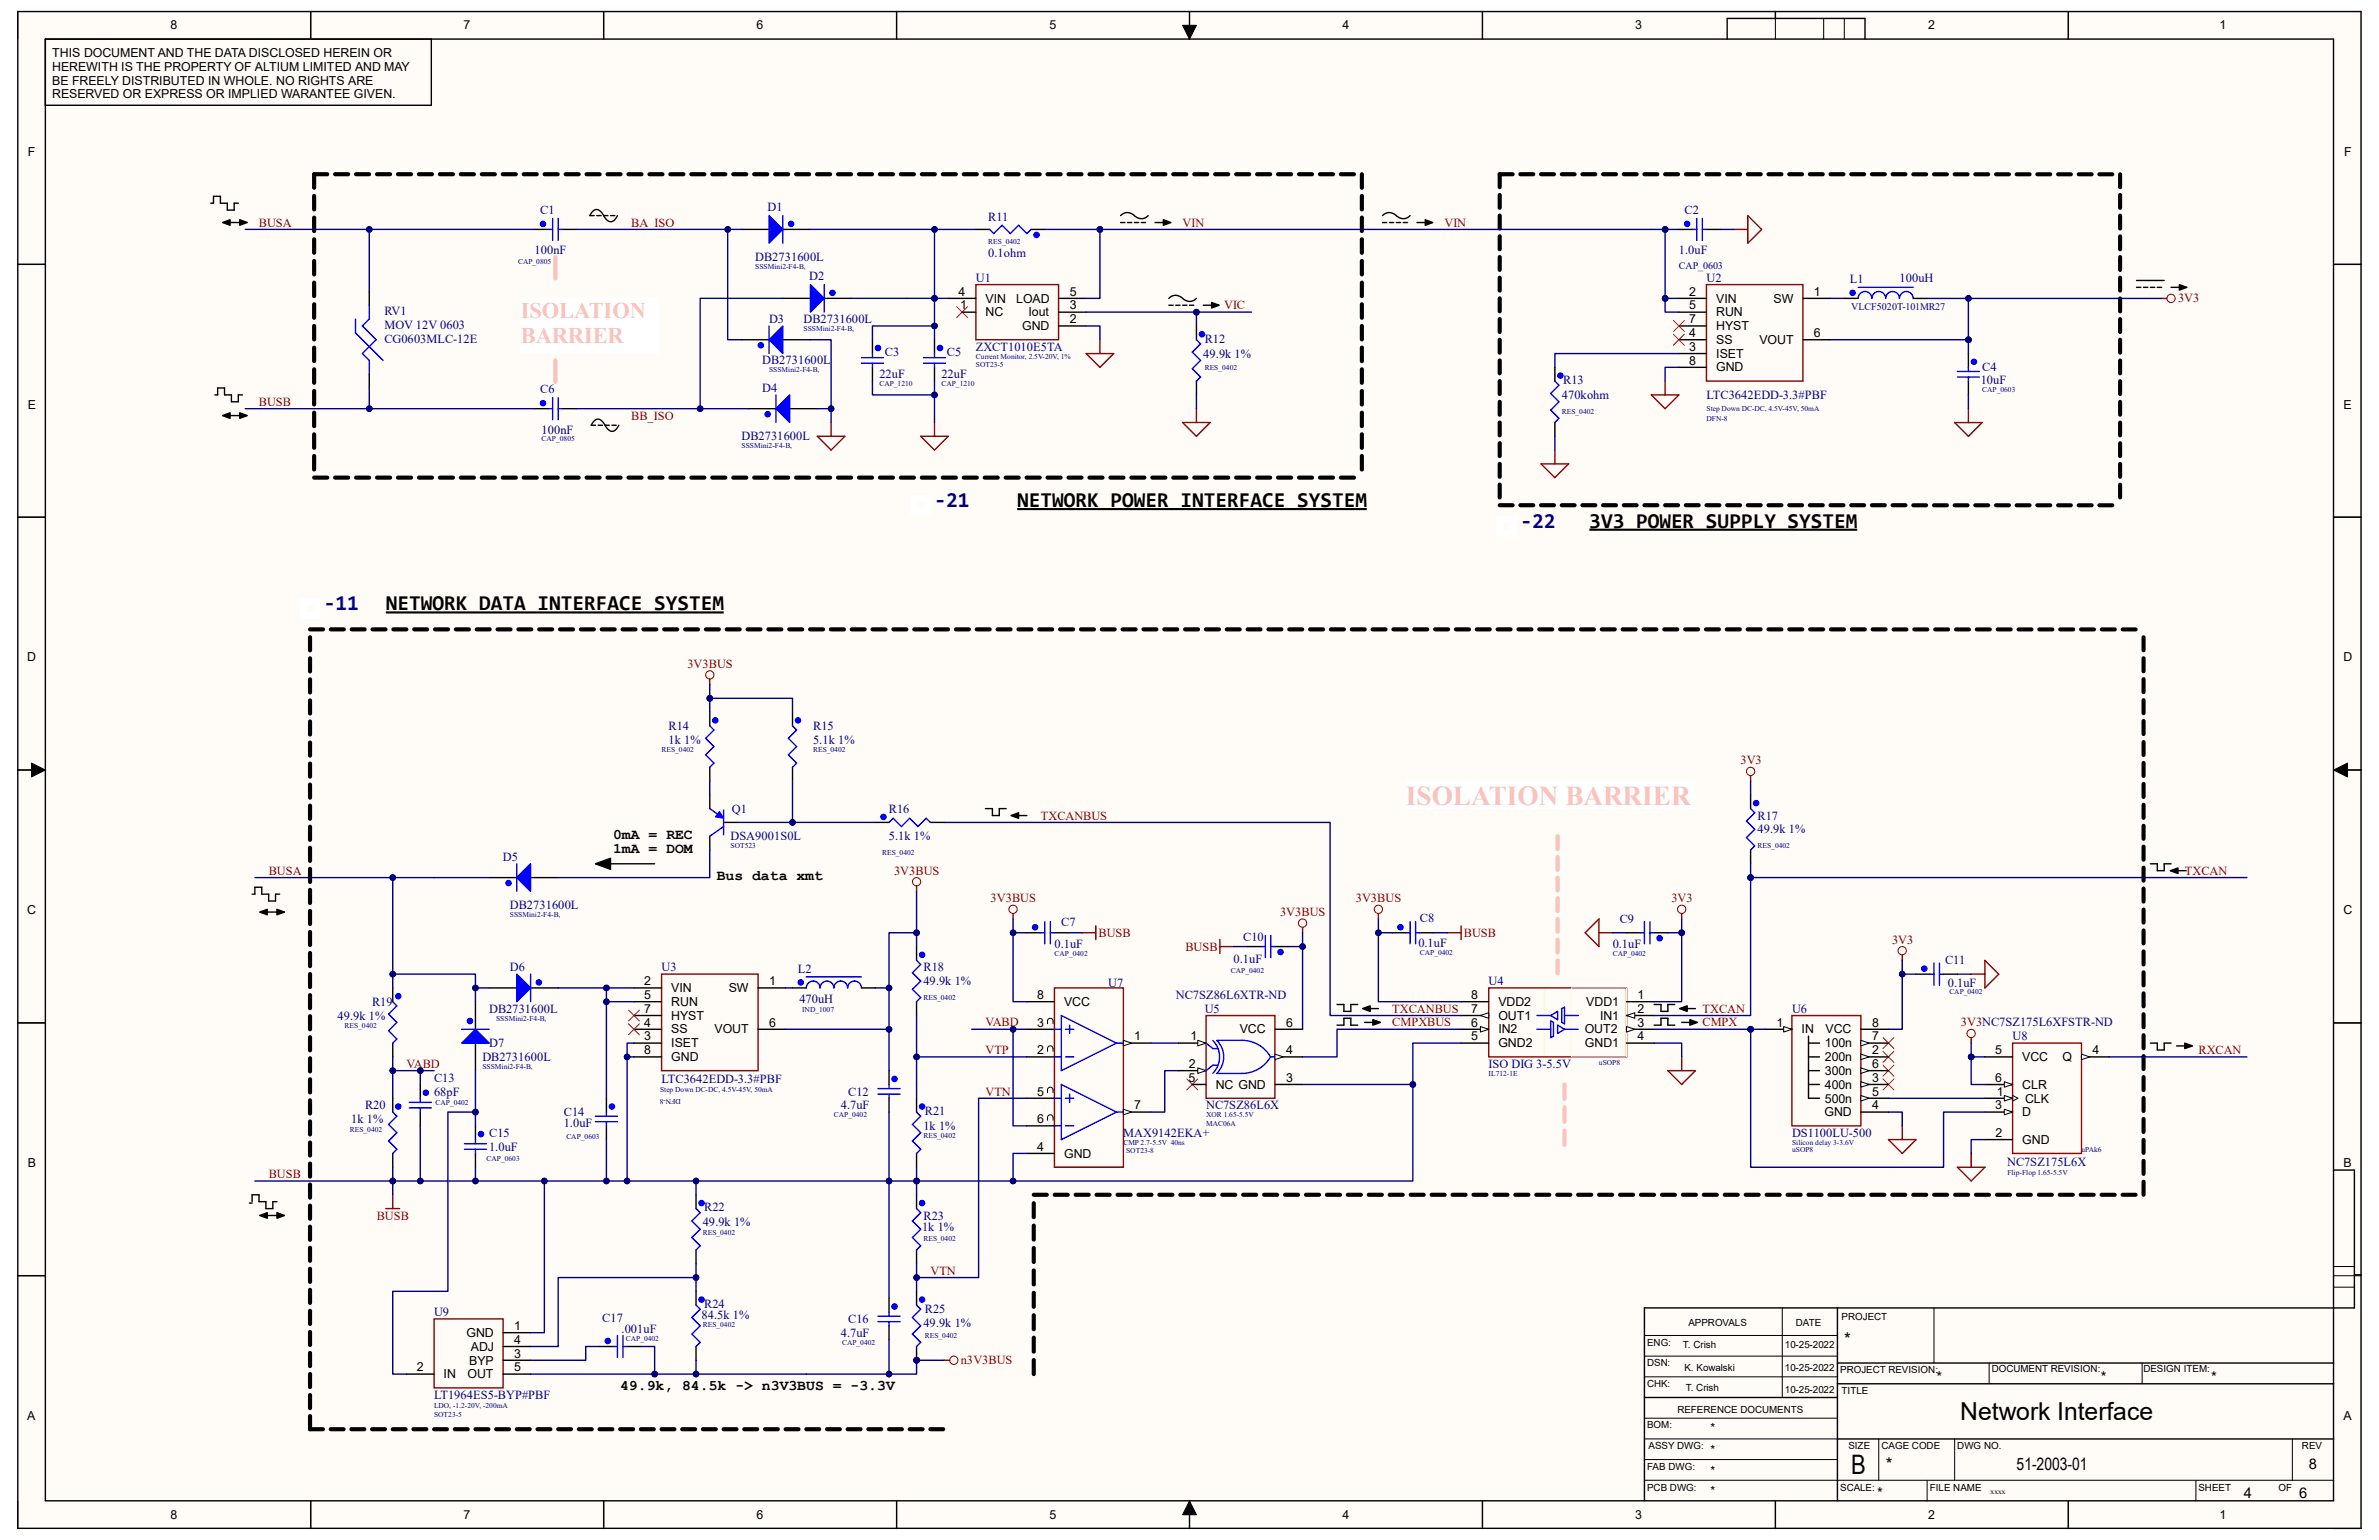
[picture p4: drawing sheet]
<svg xmlns="http://www.w3.org/2000/svg" width="432mm" height="279mm" viewBox="0 0 432 279" stroke-linecap="round" stroke-linejoin="round" font-family="sans-serif">
<defs><g id="words">
<text font-size="5" fill="#ffc3bd" x="255.2" y="146.1">ISOLATION BARRIER</text>
<text font-size="4.9" x="336" y="267.5">B</text>
<text font-size="4.5" x="355.8" y="257.6">Network Interface</text>
<g font-size="4.1" fill="#ffc3bd">
<text x="94.5" y="57.7">ISOLATION</text>
<text x="94.5" y="62.2">BARRIER</text>
</g>
<g font-size="3.9" fill="#000080">
<text x="169.6" y="91.9">-21</text>
<text x="276" y="95.7">-22</text>
<text x="58.8" y="110.7">-11</text>
</g>
<g font-size="3.9">
<text x="184.6" y="91.9">NETWORK POWER INTERFACE SYSTEM</text>
<text x="288.5" y="95.7">3V3 POWER SUPPLY SYSTEM</text>
<text x="70" y="110.7">NETWORK DATA INTERFACE SYSTEM</text>
</g>
<g font-size="3.1">
<text x="334.7" y="244.1">*</text>
<text x="342.3" y="266.6">*</text>
<text x="366" y="266.7">51-2003-01</text>
</g>
<g font-size="2.7">
<text x="111.3" y="152.1">0mA = REC</text>
<text x="111.3" y="154.7">1mA = DOM</text>
<text x="130.1" y="159.7">Bus data xmt</text>
<text x="351.5" y="250.7">*</text>
<text x="381.3" y="250.7">*</text>
<text x="401.3" y="250.7">*</text>
<text x="112.6" y="252.3">49.9k, 84.5k -&gt; n3V3BUS = -3.3V</text>
<text x="419" y="266.5">8</text>
<text x="340.7" y="271.7">*</text>
<text x="407.3" y="271.7">4</text>
<text x="417.3" y="271.7">6</text>
</g>
<g font-size="2.2">
<text x="30.9" y="5.3">8</text>
<text x="84.1" y="5.3">7</text>
<text x="137.3" y="5.3">6</text>
<text x="190.5" y="5.3">5</text>
<text x="243.6" y="5.3">4</text>
<text x="296.8" y="5.3">3</text>
<text x="349.9" y="5.3">2</text>
<text x="402.8" y="5.3">1</text>
<text x="9.5" y="10.4">THIS DOCUMENT AND THE DATA DISCLOSED HEREIN OR</text>
<text x="9.5" y="12.9">HEREWITH IS THE PROPERTY OF ALTIUM LIMITED AND MAY</text>
<text x="9.5" y="15.4">BE FREELY DISTRIBUTED IN WHOLE. NO RIGHTS ARE</text>
<text x="9.5" y="17.9">RESERVED OR EXPRESS OR IMPLIED WARANTEE GIVEN.</text>
<text x="5.1" y="28.3">F</text>
<text x="425.5" y="28.3">F</text>
<text x="174" y="53.6">4</text>
<text x="194.2" y="53.6">5</text>
<text x="306.6" y="53.6">2</text>
<text x="329.2" y="53.6">1</text>
<text x="174.3" y="56.1">1</text>
<text x="178.9" y="57.4">NC</text>
<text x="178.9" y="54.9">VIN</text>
<text x="184.4" y="54.9">LOAD</text>
<text x="185.5" y="59.9">GND</text>
<text x="186.7" y="57.4">Iout</text>
<text x="194.2" y="58.6">2</text>
<text x="194.2" y="56.1">3</text>
<text x="306.6" y="58.6">7</text>
<text x="306.6" y="56.1">5</text>
<text x="311.5" y="59.9">HYST</text>
<text x="311.5" y="57.4">RUN</text>
<text x="311.5" y="54.9">VIN</text>
<text x="321.9" y="54.9">SW</text>
<text x="306.6" y="63.7">3</text>
<text x="306.6" y="61.1">4</text>
<text x="311.5" y="64.9">ISET</text>
<text x="311.5" y="62.4">SS</text>
<text x="319.3" y="62.4">VOUT</text>
<text x="329.2" y="61.1">6</text>
<text x="306.6" y="66.2">8</text>
<text x="311.5" y="67.4">GND</text>
<text x="5" y="74.2">E</text>
<text x="425.4" y="74.2">E</text>
<text x="5" y="120">D</text>
<text x="425.3" y="120">D</text>
<text x="5" y="165.9">C</text>
<text x="425.3" y="165.9">C</text>
<text x="116.9" y="178.7">2</text>
<text x="139.6" y="178.7">1</text>
<text x="116.9" y="183.8">7</text>
<text x="116.9" y="181.2">5</text>
<text x="121.8" y="185">HYST</text>
<text x="121.8" y="182.5">RUN</text>
<text x="121.8" y="180">VIN</text>
<text x="132.3" y="180">SW</text>
<text x="188.2" y="181.2">8</text>
<text x="193.1" y="182.5">VCC</text>
<text x="267.1" y="181.2">8</text>
<text x="267.1" y="183.8">7</text>
<text x="272" y="182.5">VDD2</text>
<text x="272" y="185">OUT1</text>
<text x="287.9" y="182.5">VDD1</text>
<text x="290.4" y="185">IN1</text>
<text x="297.2" y="183.8">2</text>
<text x="297.2" y="181.2">1</text>
<text x="116.9" y="188.8">3</text>
<text x="116.9" y="186.3">4</text>
<text x="116.9" y="191.3">8</text>
<text x="121.8" y="190">ISET</text>
<text x="121.8" y="187.5">SS</text>
<text x="129.7" y="187.5">VOUT</text>
<text x="139.6" y="186.3">6</text>
<text x="188.2" y="186.3">3</text>
<text x="188.3" y="191.3">2</text>
<text x="205.9" y="188.8">1</text>
<text x="216.1" y="188.8">1</text>
<text x="225" y="187.5">VCC</text>
<text x="233.4" y="191.3">4</text>
<text x="233.4" y="186.3">6</text>
<text x="267.1" y="188.8">5</text>
<text x="267.1" y="186.3">6</text>
<text x="272" y="190">GND2</text>
<text x="272" y="187.5">IN2</text>
<text x="287.6" y="187.5">OUT2</text>
<text x="287.7" y="190">GND1</text>
<text x="297.2" y="188.8">4</text>
<text x="297.2" y="186.3">3</text>
<text x="322.4" y="186.3">1</text>
<text x="327" y="187.5">IN</text>
<text x="331.2" y="190">100n</text>
<text x="331.4" y="187.5">VCC</text>
<text x="339.8" y="191.3">2</text>
<text x="339.8" y="186.3">8</text>
<text x="339.8" y="188.8">7</text>
<text x="362.1" y="191.3">5</text>
<text x="379.8" y="191.3">4</text>
<text x="121.8" y="192.5">GND</text>
<text x="215.7" y="196.3">5</text>
<text x="215.8" y="193.8">2</text>
<text x="220.7" y="197.5">NC GND</text>
<text x="233.4" y="196.3">3</text>
<text x="331.2" y="192.5">200n</text>
<text x="331.2" y="197.5">400n</text>
<text x="331.2" y="195">300n</text>
<text x="339.8" y="196.3">3</text>
<text x="339.8" y="193.8">6</text>
<text x="362.1" y="196.3">6</text>
<text x="367" y="192.5">VCC</text>
<text x="367" y="197.5">CLR</text>
<text x="374.4" y="192.5">Q</text>
<text x="188.2" y="203.8">6</text>
<text x="188.2" y="198.8">5</text>
<text x="205.9" y="201.3">7</text>
<text x="331.1" y="202.5">GND</text>
<text x="331.2" y="200">500n</text>
<text x="339.8" y="201.3">4</text>
<text x="339.8" y="198.8">5</text>
<text x="362.1" y="201.3">3</text>
<text x="362.4" y="198.8">1</text>
<text x="367" y="202.5">D</text>
<text x="367.6" y="200">CLK</text>
<text x="188.3" y="208.8">4</text>
<text x="362.2" y="206.2">2</text>
<text x="367" y="207.5">GND</text>
<text x="5" y="211.8">B</text>
<text x="193.1" y="210">GND</text>
<text x="425.4" y="211.8">B</text>
<text x="84.7" y="242.6">GND</text>
<text x="85.5" y="245.1">ADJ</text>
<text x="93.3" y="241.3">1</text>
<text x="93.3" y="243.8">4</text>
<text x="75.7" y="248.8">2</text>
<text x="80.5" y="250.1">IN</text>
<text x="84.8" y="250.1">OUT</text>
<text x="85.2" y="247.6">BYP</text>
<text x="93.3" y="246.3">3</text>
<text x="93.3" y="248.8">5</text>
<text x="5" y="257.6">A</text>
<text x="425.3" y="257.6">A</text>
<text x="310.5" y="263.8">*</text>
<text x="310.5" y="259.8">*</text>
<text x="310.5" y="267.6">*</text>
<text x="30.9" y="275.6">8</text>
<text x="84.1" y="275.6">7</text>
<text x="137.3" y="275.6">6</text>
<text x="190.5" y="275.6">5</text>
<text x="243.6" y="275.6">4</text>
<text x="296.8" y="275.6">3</text>
<text x="310.5" y="271.3">*</text>
<text x="349.9" y="275.6">2</text>
<text x="402.8" y="275.6">1</text>
</g>
<g font-size="2.2" fill="#800000">
<text x="47" y="41.1">BUSA</text>
<text x="114.6" y="41.1">BA_ISO</text>
<text x="214.6" y="41.1">VIN</text>
<text x="262.2" y="41.1">VIN</text>
<text x="222.2" y="56.1">VIC</text>
<text x="395.3" y="54.9">3V3</text>
<text x="47" y="73.7">BUSB</text>
<text x="114.6" y="76.2">BB_ISO</text>
<text x="124.8" y="121.2">3V3BUS</text>
<text x="315.9" y="138.7">3V3</text>
<text x="188.9" y="148.7">TXCANBUS</text>
<text x="48.8" y="158.7">BUSA</text>
<text x="162.3" y="158.7">3V3BUS</text>
<text x="396.6" y="158.7">TXCAN</text>
<text x="179.8" y="163.7">3V3BUS</text>
<text x="232.3" y="166.2">3V3BUS</text>
<text x="246.1" y="163.7">3V3BUS</text>
<text x="303.4" y="163.7">3V3</text>
<text x="199.4" y="170">BUSB</text>
<text x="215.1" y="172.5">BUSB</text>
<text x="265.7" y="170">BUSB</text>
<text x="343.4" y="171.2">3V3</text>
<text x="252.7" y="183.7">TXCANBUS</text>
<text x="309" y="183.7">TXCAN</text>
<text x="178.9" y="191.3">VTP</text>
<text x="178.9" y="186.2">VABD</text>
<text x="252.7" y="186.2">CMPXBUS</text>
<text x="309" y="186.2">CMPX</text>
<text x="355.9" y="186.2">3V3NC7SZ175L6XFSTR-ND</text>
<text x="399.1" y="191.3">RXCAN</text>
<text x="73.8" y="193.8">VABD</text>
<text x="178.9" y="198.8">VTN</text>
<text x="48.8" y="213.7">BUSB</text>
<text x="68.4" y="221.3">BUSB</text>
<text x="168.9" y="231.3">VTN</text>
<text x="174.4" y="247.5">n3V3BUS</text>
</g>
<g font-size="2.2" fill="#000080">
<text x="98" y="38.9">C1</text>
<text x="139.3" y="38.4">D1</text>
<text x="179.4" y="40.1">R11</text>
<text x="305.7" y="38.9">C2</text>
<text x="97" y="46.1">100nF</text>
<text x="137.1" y="47.4">DB2731600L</text>
<text x="179.4" y="46.6">0.1ohm</text>
<text x="304.7" y="46.1">1.0uF</text>
<text x="146.9" y="50.9">D2</text>
<text x="177.1" y="51.1">U1</text>
<text x="309.7" y="51.1">U2</text>
<text x="335.8" y="51.4">L1</text>
<text x="344.8" y="51.1">100uH</text>
<text x="69.8" y="57.1">RV1</text>
<text x="69.8" y="59.6">MOV 12V 0603</text>
<text x="139.6" y="58.6">D3</text>
<text x="145.8" y="58.6">DB2731600L</text>
<text x="69.8" y="62.1">CG0603MLC-12E</text>
<text x="160.6" y="64.6">C3</text>
<text x="171.9" y="64.6">C5</text>
<text x="177.1" y="63.6">ZXCT1010E5TA</text>
<text x="218.4" y="64.9">49.9k 1%</text>
<text x="218.7" y="62.1">R12</text>
<text x="98" y="71.4">C6</text>
<text x="138.4" y="66.1">DB2731600L</text>
<text x="138.4" y="71.2">D4</text>
<text x="159.6" y="68.6">22uF</text>
<text x="170.9" y="68.6">22uF</text>
<text x="283.7" y="69.6">R13</text>
<text x="359.5" y="69.6">10uF</text>
<text x="359.8" y="67.4">C4</text>
<text x="283.5" y="72.4">470kohm</text>
<text x="309.7" y="72.4">LTC3642EDD-3.3#PBF</text>
<text x="98.3" y="78.7">100nF</text>
<text x="134.6" y="79.9">DB2731600L</text>
<text x="121.3" y="135">1k 1%</text>
<text x="121.3" y="132.5">R14</text>
<text x="147.6" y="135">5.1k 1%</text>
<text x="147.6" y="132.5">R15</text>
<text x="132.8" y="147.4">Q1</text>
<text x="161.3" y="147.4">R16</text>
<text x="319" y="148.7">R17</text>
<text x="132.6" y="152.4">DSA9001S0L</text>
<text x="161.3" y="152.4">5.1k 1%</text>
<text x="319" y="151.2">49.9k 1%</text>
<text x="91.3" y="156.2">D5</text>
<text x="92.5" y="165">DB2731600L</text>
<text x="192.6" y="168">C7</text>
<text x="257.7" y="167.2">C8</text>
<text x="294" y="167.5">C9</text>
<text x="191.4" y="172">0.1uF</text>
<text x="225.6" y="170.7">C10</text>
<text x="257.4" y="171.7">0.1uF</text>
<text x="292.7" y="172">0.1uF</text>
<text x="92.5" y="176.2">D6</text>
<text x="120.1" y="176.2">U3</text>
<text x="144.8" y="176.5">L2</text>
<text x="167.6" y="178.7">49.9k 1%</text>
<text x="167.6" y="176.2">R18</text>
<text x="201.1" y="179">U7</text>
<text x="223.9" y="174.7">0.1uF</text>
<text x="270.2" y="178.7">U4</text>
<text x="353" y="175">C11</text>
<text x="353.5" y="179">0.1uF</text>
<text x="61.3" y="185">49.9k 1%</text>
<text x="67.5" y="182.5">R19</text>
<text x="88.8" y="183.7">DB2731600L</text>
<text x="145.1" y="182">470uH</text>
<text x="213.4" y="181.2">NC7SZ86L6XTR-ND</text>
<text x="218.7" y="183.7">U5</text>
<text x="325.3" y="183.7">U6</text>
<text x="88.8" y="190">D7</text>
<text x="365.3" y="188.7">U8</text>
<text x="78.8" y="196.3">C13</text>
<text x="87.5" y="192.5">DB2731600L</text>
<text x="120.1" y="196.5">LTC3642EDD-3.3#PBF</text>
<text x="270.2" y="193.8">ISO DIG 3-5.5V</text>
<text x="63.8" y="203.8">1k 1%</text>
<text x="66.3" y="201.3">R20</text>
<text x="78.8" y="198.8">68pF</text>
<text x="102.3" y="202.5">C14</text>
<text x="152.6" y="201.3">4.7uF</text>
<text x="153.9" y="198.8">C12</text>
<text x="167.9" y="202.3">R21</text>
<text x="218.9" y="201.3">NC7SZ86L6X</text>
<text x="88.8" y="208.7">1.0uF</text>
<text x="88.8" y="206.2">C15</text>
<text x="102.3" y="204.5">1.0uF</text>
<text x="167.6" y="205">1k 1%</text>
<text x="203.9" y="206.2">MAX9142EKA+</text>
<text x="325.3" y="206.2">DS1100LU-500</text>
<text x="364.3" y="211.5">NC7SZ175L6X</text>
<text x="127.8" y="219.8">R22</text>
<text x="167.6" y="221.3">R23</text>
<text x="127.6" y="222.5">49.9k 1%</text>
<text x="167.4" y="223.3">1k 1%</text>
<text x="78.8" y="238.8">U9</text>
<text x="109.3" y="239.8">C17</text>
<text x="127.3" y="239.3">84.5k 1%</text>
<text x="127.8" y="237.3">R24</text>
<text x="167.9" y="238.3">R25</text>
<text x="112.8" y="241.8">.001uF</text>
<text x="152.6" y="242.5">4.7uF</text>
<text x="153.9" y="240">C16</text>
<text x="167.6" y="240.8">49.9k 1%</text>
<text x="78.8" y="253.8">LT1964ES5-BYP#PBF</text>
</g>
<g font-size="1.8" fill="#000080">
<text x="304.7" y="48.7">CAP_0603</text>
<text x="336" y="56.2">VLCF5020T-101MR27</text>
</g>
<g font-size="1.8">
<text x="334.3" y="239.4">PROJECT</text>
<text x="299" y="244.1">ENG:</text>
<text x="305.5" y="244.6">T. Crish</text>
<text x="306.4" y="240.6">APPROVALS</text>
<text x="324" y="244.6">10-25-2022</text>
<text x="326" y="240.6">DATE</text>
<text x="299" y="247.9">DSN:</text>
<text x="299" y="251.7">CHK:</text>
<text x="305.7" y="248.7">K. Kowalski</text>
<text x="324" y="248.7">10-25-2022</text>
<text x="334" y="249.1">PROJECT REVISION:</text>
<text x="361.5" y="248.9">DOCUMENT REVISION:</text>
<text x="389" y="248.9">DESIGN ITEM:</text>
<text x="304.5" y="256.4">REFERENCE DOCUMENTS</text>
<text x="306" y="252.4">T. Crish</text>
<text x="324" y="252.6">10-25-2022</text>
<text x="334.3" y="252.9">TITLE</text>
<text x="299" y="259.2">BOM:</text>
<text x="299.2" y="262.9">ASSY DWG:</text>
<text x="335.5" y="262.9">SIZE</text>
<text x="341.5" y="262.9">CAGE CODE</text>
<text x="355.3" y="262.9">DWG NO.</text>
<text x="417.8" y="262.9">REV</text>
<text x="299" y="266.7">FAB DWG:</text>
<text x="299" y="270.4">PCB DWG:</text>
<text x="334" y="270.4">SCALE:</text>
<text x="350.3" y="270.4">FILE NAME</text>
<text x="399" y="270.4">SHEET</text>
<text x="413.5" y="270.4">OF</text>
</g>
<g font-size="1.4" fill="#000080">
<text x="94" y="47.8">CAP_0805</text>
<text x="179.4" y="44.3">RES_0402</text>
<text x="137.1" y="48.8">SSSMini2-F4-B,</text>
<text x="145.9" y="60.1">SSSMini2-F4-B,</text>
<text x="177.1" y="65.1">Current Monitor, 2.5V-20V, 1%</text>
<text x="139.6" y="67.6">SSSMini2-F4-B,</text>
<text x="159.6" y="70.1">CAP_1210</text>
<text x="170.9" y="70.1">CAP_1210</text>
<text x="177.1" y="66.6">SOT23-5</text>
<text x="218.7" y="67.1">RES_0402</text>
<text x="359.8" y="71.1">CAP_0603</text>
<text x="283.5" y="75.1">RES_0402</text>
<text x="309.7" y="76.3">DFN-8</text>
<text x="309.7" y="74.6">Step Down DC-DC, 4.5V-45V, 50mA</text>
<text x="98.3" y="80.1">CAP_0805</text>
<text x="134.6" y="81.4">SSSMini2-F4-B,</text>
<text x="120.1" y="136.4">RES_0402</text>
<text x="147.6" y="136.4">RES_0402</text>
<text x="132.6" y="153.9">SOT523</text>
<text x="160.1" y="155.2">RES_0402</text>
<text x="319" y="153.9">RES_0402</text>
<text x="92.6" y="166.4">SSSMini2-F4-B,</text>
<text x="191.4" y="173.4">CAP_0402</text>
<text x="257.7" y="173.2">CAP_0402</text>
<text x="292.7" y="173.4">CAP_0402</text>
<text x="223.4" y="176.4">CAP_0402</text>
<text x="90.1" y="185.2">SSSMini2-F4-B,</text>
<text x="145.6" y="183.7">IND_1007</text>
<text x="167.6" y="181.4">RES_0402</text>
<text x="353.8" y="180.4">CAP_0402</text>
<text x="62.5" y="186.4">RES_0402</text>
<text x="87.6" y="193.9">SSSMini2-F4-B,</text>
<text x="270.2" y="195.2">IL712-1E</text>
<text x="290.2" y="193.2">uSOP8</text>
<text x="79" y="200.4">CAP_0402</text>
<text x="119.8" y="198.2">Step Down DC-DC, 4.5V-45V, 50mA</text>
<text x="123.6" y="199.3" transform="rotate(-180 123.6 199.3)">DFN-8</text>
<text x="151.4" y="202.7">CAP_0402</text>
<text x="218.9" y="202.7">XOR 1.65-5.5V</text>
<text x="63.5" y="205.4">RES_0402</text>
<text x="102.8" y="206.7">CAP_0603</text>
<text x="167.6" y="206.5">RES_0402</text>
<text x="203.9" y="207.7">CMP 2.7-5.5V 40ns</text>
<text x="204.4" y="209.2">SOT23-8</text>
<text x="218.9" y="204.2">MAC06A</text>
<text x="325.3" y="209">uSOP8</text>
<text x="325.3" y="207.7">Silicon delay 3-3.6V</text>
<text x="377.8" y="209">uPAk6</text>
<text x="88.3" y="210.7">CAP_0603</text>
<text x="364.4" y="213.2">Flip-Flop 1.65-5.5V</text>
<text x="127.6" y="224">RES_0402</text>
<text x="167.6" y="225.2">RES_0402</text>
<text x="113.6" y="243.2">CAP_0402</text>
<text x="127.6" y="240.8">RES_0402</text>
<text x="152.8" y="244">CAP_0402</text>
<text x="167.9" y="242.7">RES_0402</text>
<text x="78.8" y="257">SOT23-5</text>
<text x="78.8" y="255.5">LDO, -1.2-20V, -200mA</text>
</g>
<text font-size="1.4" x="361.3" y="271">xxxx</text>
</g></defs>
<g fill="#fffcf8">
<path d="M3.2 2.1h425.4v275.2h-425.4z" fill-rule="evenodd"/>
<path d="M8.2 7.1h415.4v265.2h-415.4z" fill-rule="evenodd"/>
</g>
<g fill="none" stroke="#000" stroke-width=".18">
<path d="M3.2 2.1v5M56.4 2.1v5M109.6 2.1v5M162.7 2.1v5M214.7 4.6h2.5l-1.3 2.5zM215.9 2.1v5M269.1 2.1v5M322.2 2.1v5M331 3.3v3.8M334.8 3.3v3.8M375.4 2.1v5M3.2 48h5"/>
<path d="M423.6 48h5M3.2 93.8h5M423.6 93.8h5M3.2 139.7h5M5.7 138.5l2.5 1.2-2.5 1.3zM423.6 139.7l2.5-1.2v2.5zM423.6 139.7h5M3.2 185.6h5M423.6 185.6h5M3.2 231.4h5M323.5 237.3v16.2M351 237.3v10"/>
<path d="M423.6 231.5h5M423.6 233.5h3.7M423.6 229.8h3.7M298.5 246h35M298.5 242.3h35M298.5 249.8h35M298.5 257.3h35M361 247.3v3.8M388.8 247.3v3.8M3.2 272.3v5h5M56.4 272.3v5M109.6 272.3v5"/>
<path d="M162.7 272.3v5M215.9 272.3l1.3 2.5h-2.5zM215.9 272.3v5M269.1 272.3v5M298.5 268.6h125.1M298.5 261.1h35M298.5 264.8h35M322.2 272.3v5M341 261.1v7.5M349.8 268.6v3.7M354.8 261.1v7.5M375.4 272.3v5"/>
<path d="M398.6 268.6v3.7M416.1 261.1v7.5M423.6 277.3h5"/>
</g>
<g fill="none" stroke="#000" stroke-width=".25">
<path d="M3.2 2.1h425.3v275.2h-425.3zM56.4 2.1v5M78.3 7.1v12h-70.1M109.6 2.1v5M162.7 2.1v5M215.9 2.1v5M269.1 2.1v5M313.5 7.1v-3.8h25v3.8M322.2 2.1v1.2M375.4 2.1v5M43.5 39.9l1.4 .5-1.4 .5zM3.2 48h5"/>
<path d="M40.4 40.4l1.4-.5v1zM40.8 40.4h3.7M423.6 48h5M40.4 75.4l1.4-.5v1zM40.8 75.4h3.7M43.5 74.9l1.4 .5-1.4 .5zM3.2 93.8h5M423.6 93.8h5M3.2 139.7h5M423.6 139.7h5M3.2 185.6h5M423.6 185.6h5"/>
<path d="M423.6 212.3h3.7v25h-93.8M3.2 231.4h5M427.3 231.3h1.3M298.5 253.5h35M333.5 247.3h90.1M333.5 251.1h90.1M8.2 272.3v-265.2h415.3v265.2h-415.3M56.4 272.3v5M109.6 272.3v5M162.7 272.3v5M215.9 272.3v5M269.1 272.3v5"/>
<path d="M298.5 272.3v-35h35v35M322.2 272.3v5M333.5 261.1h90.1M375.4 272.3v5"/>
</g>
<path d="M214.7 4.6h2.5l-1.3 2.5zM40.4 40.4l1.4-.5v1zM43.5 39.9l1.4 .5-1.4 .5zM40.4 75.4l1.4-.5v1zM43.5 74.9l1.4 .5-1.4 .5zM5.7 138.5l2.5 1.2-2.5 1.3zM423.6 139.7l2.5-1.2v2.5zM215.9 272.3l1.3 2.5h-2.5z" fill="#000"/>
<path d="M148.3 79.2h5.1l-2.6 2.5zM150.8 76.6v2.6M197.1 64.1h5l-2.5 2.5zM199.6 61.6v2.5M214.7 76.7h5l-2.5 2.5zM217.2 74.1v2.6" fill="none" stroke="#800000" stroke-width=".25"/>
<path d="M173.6 55.6l2 2M175.6 55.6l-2 2" fill="none" stroke="#f00" stroke-width=".18"/>
<path d="M100.8 65.4v3.9" fill="none" stroke="#ffc3bd" stroke-width=".75"/>
<path d="M165.9 90.4h2.5v2.5h-2.5z" fill="none" stroke="#fff" stroke-width="1.2"/>
<path d="M184.6 92.4h63.5" fill="none" stroke="#000" stroke-width=".38"/>
<g fill="none" stroke="#000" stroke-width=".75">
<path d="M57 35.5v2.5M57 39.5v2.4M59.4 31.6h-2.4v2.5M60.8 31.6h2.4M64.6 31.6h2.4M68.4 31.6h2.4M72.2 31.6h2.4M76 31.6h2.4M79.8 31.6h2.4M83.6 31.6h2.4M87.4 31.6h2.4M91.2 31.6h2.4"/>
<path d="M95 31.6h2.4M98.9 31.6h2.3M102.7 31.6h2.3M106.5 31.6h2.3M110.3 31.6h2.3M114.1 31.6h2.3M117.9 31.6h2.3M121.7 31.6h2.4M125.5 31.6h2.4M129.3 31.6h2.4M133.1 31.6h2.4M136.9 31.6h2.4"/>
<path d="M140.7 31.6h2.4M144.5 31.6h2.4M148.3 31.6h2.4M152.1 31.6h2.4M155.9 31.6h2.4M159.7 31.6h2.4M163.5 31.6h2.4M167.3 31.6h2.4M171.1 31.6h2.4M174.9 31.6h2.4M178.7 31.6h2.4M182.5 31.6h2.4"/>
<path d="M186.3 31.6h2.4M190.1 31.6h2.4M193.9 31.6h2.4M197.7 31.6h2.4M201.5 31.6h2.4M205.3 31.6h2.4M209.1 31.6h2.4M212.9 31.6h2.4M216.8 31.6h2.3M220.6 31.6h2.3M224.4 31.6h2.3M228.2 31.6h2.3"/>
<path d="M232 31.6h2.3M235.8 31.6h2.3M239.6 31.6h2.4M243.4 31.6h2.4M247.2 31.6v2.5M247.2 35.5v2.5M247.2 39.5v2.4M57 43.4v2.5M57 47.3v2.5M57 51.3v2.4M57 55.2v2.5M57 59.1v2.5"/>
<path d="M247.2 43.4v2.5M247.2 47.3v2.5M247.2 51.3v2.4M247.2 55.2v2.5M247.2 59.1v2.5M57 63.1v2.4M57 67v2.5M57 70.9v2.5M57 74.9v2.4M57 78.8v2.5M247.2 63.1v2.4M247.2 67v2.5"/>
<path d="M247.2 70.9v2.5M247.2 74.9v2.4M247.2 78.8v2.5M57 86.7h2.4M57 82.7v2.5M60.8 86.7h2.4M64.6 86.7h2.4M68.4 86.7h2.4M72.2 86.7h2.4M76 86.7h2.4M79.8 86.7h2.4M83.6 86.7h2.4"/>
<path d="M87.4 86.7h2.4M91.2 86.7h2.4M95 86.7h2.4M98.9 86.7h2.3M102.7 86.7h2.3M106.5 86.7h2.3M110.3 86.7h2.3M114.1 86.7h2.3M117.9 86.7h2.3M121.7 86.7h2.4M125.5 86.7h2.4M129.3 86.7h2.4"/>
<path d="M133.1 86.7h2.4M136.9 86.7h2.4M140.7 86.7h2.4M144.5 86.7h2.4M148.3 86.7h2.4M152.1 86.7h2.4M155.9 86.7h2.4M159.7 86.7h2.4M163.5 86.7h2.4M167.3 86.7h2.4M171.1 86.7h2.4M174.9 86.7h2.4"/>
<path d="M178.7 86.7h2.4M182.5 86.7h2.4M186.3 86.7h2.4M190.1 86.7h2.4M193.9 86.7h2.4M197.7 86.7h2.4M201.5 86.7h2.4M205.3 86.7h2.4M209.1 86.7h2.4M212.9 86.7h2.4M216.8 86.7h2.3M220.6 86.7h2.3"/>
<path d="M224.4 86.7h2.3M228.2 86.7h2.3M232 86.7h2.3M235.8 86.7h2.3M239.6 86.7h2.4M243.4 86.7h2.4M247.2 82.7v2.5"/>
</g>
<path d="M94.6 54.1h25v10h-25z" fill-rule="evenodd" fill="#fff"/>
<path d="M94.6 54.1h25v10h-25z" fill="none" stroke="#fff" stroke-width=".18"/>
<g fill="none" stroke="#000" stroke-width=".25">
<path d="M107.8 39.1h-.7l.2-.4a1.15 1.15 0 0 1 1.1-.6 1.15 1.15 0 0 1 1 .8l.2 .2M108.3 39.1h.8M109.6 39.1v.1a1.3 1.3 0 0 0 1.8 .8l.7-.9M109.6 39.1h.7M110.8 39.1h.8M67 52.9v2.5M97.1 41.6h2.5M102.1 41.6h2.5M67 67.9v2.5M108.1 77.2h-.8l.2-.5a1.14 1.14 0 0 1 1.2-.6 1.14 1.14 0 0 1 1 .8l.1 .3M108.6 77.2h.7M109.8 77.2l.1 .1a1.31 1.31 0 0 0 1.7 .8l.7-.9"/>
<path d="M109.8 77.2h.8M111.1 77.2h.7"/>
</g>
<path d="M100.3 39.6v4M101.3 39.6v4M64.5 57.9v2.5l5 5M67 55.4v2.5l-1.2 1.2 2.5 2.5-2.5 2.5 1.2 1.3v2.5M99.6 41.6h.7M101.3 41.6h.8" fill="none" stroke="#00f" stroke-width=".25"/>
<circle cx="98.6" cy="40.6" r=".5" fill="#00f"/>
<circle cx="98.6" cy="40.6" r=".5" fill="none" stroke="#00f" stroke-width=".18"/>
<path d="M97.1 74.1h2.5M102.1 74.1h2.5" fill="none" stroke="#000" stroke-width=".25"/>
<path d="M99.6 74.1h.7M100.3 72.1v4M101.3 72.1v4M101.3 74.1h.8" fill="none" stroke="#00f" stroke-width=".25"/>
<circle cx="98.6" cy="73.1" r=".5" fill="#00f"/>
<circle cx="98.6" cy="73.1" r=".5" fill="none" stroke="#00f" stroke-width=".18"/>
<path d="M134.6 41.6h5M142.1 41.6h5" fill="none" stroke="#000" stroke-width=".25"/>
<path d="M139.6 39.1l2.5 2.5-2.5 2.5z" fill="#00f"/>
<path d="M139.6 39.1l2.5 2.5-2.5 2.5zM142.1 39.1v5" fill="none" stroke="#00f" stroke-width=".25"/>
<circle cx="143.6" cy="40.6" r=".5" fill="#00f"/>
<circle cx="143.6" cy="40.6" r=".5" fill="none" stroke="#00f" stroke-width=".18"/>
<path d="M142.1 54.1h5M149.6 54.1h5" fill="none" stroke="#000" stroke-width=".25"/>
<path d="M147.1 51.6l2.5 2.5-2.5 2.5z" fill="#00f"/>
<path d="M147.1 51.6l2.5 2.5-2.5 2.5zM149.6 51.6v5" fill="none" stroke="#00f" stroke-width=".25"/>
<circle cx="151.1" cy="53.1" r=".5" fill="#00f"/>
<circle cx="151.1" cy="53.1" r=".5" fill="none" stroke="#00f" stroke-width=".18"/>
<path d="M134.6 61.6h5M142.1 61.6h5" fill="none" stroke="#000" stroke-width=".25"/>
<path d="M139.6 61.6l2.5-2.5v5z" fill="#00f"/>
<path d="M139.6 59.1v5M139.6 61.6l2.5-2.5v5z" fill="none" stroke="#00f" stroke-width=".25"/>
<circle cx="138.1" cy="62.6" r=".5" fill="#00f"/>
<circle cx="138.1" cy="62.6" r=".5" fill="none" stroke="#00f" stroke-width=".18"/>
<path d="M135.8 74.1h5M143.3 74.1h5" fill="none" stroke="#000" stroke-width=".25"/>
<path d="M140.8 74.1l2.5-2.5v5z" fill="#00f"/>
<path d="M140.8 74.1l2.5-2.5v5zM140.8 71.6v5" fill="none" stroke="#00f" stroke-width=".25"/>
<circle cx="139.3" cy="75.1" r=".5" fill="#00f"/>
<circle cx="139.3" cy="75.1" r=".5" fill="none" stroke="#00f" stroke-width=".18"/>
<path d="M177.1 41.6h2.5M187.1 41.6h2.5" fill="none" stroke="#000" stroke-width=".25"/>
<path d="M179.6 41.6l.8 .8 1.5-1.5 1.5 1.5 1.5-1.5 1.5 1.5 .7-.8" fill="none" stroke="#00f" stroke-width=".25"/>
<circle cx="188.1" cy="42.6" r=".5" fill="#00f"/>
<circle cx="188.1" cy="42.6" r=".5" fill="none" stroke="#00f" stroke-width=".18"/>
<path d="M177.1 51.6h15v10h-15z" fill="none" stroke="#800000" stroke-width=".25"/>
<g fill="none" stroke="#000" stroke-width=".25">
<path d="M250.9 39.1a1.93 1.93 0 0 1 2.8 .2 1.66 1.66 0 0 0 2.2-.2M258.7 39.9l1.4 .5-1.4 .5zM172.1 54.1h5M174.6 56.6h2.5M192.1 56.6h5M192.1 59.1h5M192.1 54.1h5M212.2 54.1a1.98 1.98 0 0 1 2.8 .3 1.66 1.66 0 0 0 2.2-.3M212.2 55.4h.7M213.4 55.4h.8M214.7 55.4h.7M215.9 55.4h.8"/>
<path d="M218.4 55.4h2.5M219.9 54.9l1.4 .5-1.4 .5zM250.9 40.4h.8M252.2 40.4h.8M253.4 40.4h.8M254.7 40.4h.8M257.2 40.4h2.5M158.4 61.6v2.5M158.4 66.6v2.5"/>
</g>
<path d="M219.9 54.9l1.4 .5-1.4 .5zM258.7 39.9l1.4 .5-1.4 .5z" fill="#000"/>
<path d="M156.4 65.9h4M156.4 64.9h4M158.4 64.1v.8M158.4 65.9v.7" fill="none" stroke="#00f" stroke-width=".25"/>
<circle cx="159.4" cy="63.1" r=".5" fill="#00f"/>
<circle cx="159.4" cy="63.1" r=".5" fill="none" stroke="#00f" stroke-width=".18"/>
<path d="M217.2 59.1v2.5M217.2 69.1v2.5" fill="none" stroke="#000" stroke-width=".25"/>
<path d="M217.2 61.6l.7 .8-1.5 1.5 1.5 1.5-1.5 1.5 1.5 1.5-.7 .7" fill="none" stroke="#00f" stroke-width=".25"/>
<circle cx="218.2" cy="60.6" r=".5" fill="#00f"/>
<circle cx="218.2" cy="60.6" r=".5" fill="none" stroke="#00f" stroke-width=".18"/>
<path d="M100.8 46.6v3.9" fill="none" stroke="#ffc3bd" stroke-width=".75"/>
<g fill="none" stroke="#000" stroke-width=".25">
<path d="M203.4 39.1a1.93 1.93 0 0 1 2.8 .2 1.66 1.66 0 0 0 2.2-.2M211.1 39.9l1.4 .5-1.4 .5zM203.4 40.4h.8M204.6 40.4h.8M205.9 40.4h.8M207.1 40.4h.8M209.6 40.4h2.6M304.7 54.1h5M304.7 59.1h5M304.7 56.6h5M327.2 54.1h5.1M282.2 66.6v2.5"/>
<path d="M282.2 76.7v2.5M304.7 64.1h5M304.7 61.6h5M304.7 66.6h5M327.2 61.6h5.1"/>
</g>
<path d="M211.1 39.9l1.4 .5-1.4 .5z" fill="#000"/>
<path d="M309.7 51.6h17.5v17.5h-17.5zM392.3 54.1h1M299.7 71.6h5l-2.5 2.5zM302.2 69.1v2.5M354.8 76.7h5l-2.5 2.5zM357.3 74.1v2.6" fill="none" stroke="#800000" stroke-width=".25"/>
<circle cx="394.1" cy="54.1" r=".75" fill="none" stroke="#800000" stroke-width=".18"/>
<path d="M282.2 69.1l.8 .8-1.5 1.5 1.5 1.5-1.5 1.5 1.5 1.5-.8 .8" fill="none" stroke="#00f" stroke-width=".25"/>
<circle cx="283.2" cy="68.1" r=".5" fill="#00f"/>
<circle cx="283.2" cy="68.1" r=".5" fill="none" stroke="#00f" stroke-width=".18"/>
<path d="M279.7 84.2h5l-2.5 2.5zM282.2 81.7v2.5" fill="none" stroke="#800000" stroke-width=".25"/>
<path d="M303.7 58.1l2 2M305.7 58.1l-2 2" fill="none" stroke="#f00" stroke-width=".18"/>
<path d="M304.7 41.6h2.5M309.7 41.6h2.5" fill="none" stroke="#000" stroke-width=".25"/>
<path d="M308 39.6v4M309 39.6v4M307.2 41.6h.8M309 41.6h.7" fill="none" stroke="#00f" stroke-width=".25"/>
<circle cx="306.2" cy="40.6" r=".5" fill="#00f"/>
<circle cx="306.2" cy="40.6" r=".5" fill="none" stroke="#00f" stroke-width=".18"/>
<path d="M317.2 39.1l2.5 2.5-2.5 2.5zM314.7 41.6h2.5" fill="none" stroke="#800000" stroke-width=".25"/>
<path d="M272.2 94.2h2.5v2.5h-2.5z" fill="none" stroke="#fff" stroke-width="1.2"/>
<path d="M288.5 96.1h48.6" fill="none" stroke="#000" stroke-width=".38"/>
<g fill="none" stroke="#000" stroke-width=".75">
<path d="M272.2 35.4v2.3M272.2 39.1v2.4M274.6 31.6h-2.4v2.4M275.9 31.6h2.4M279.7 31.6h2.4M283.5 31.6h2.3M287.2 31.6h2.4M291 31.6h2.3M294.7 31.6h2.4M298.5 31.6h2.3M302.2 31.6h2.4M306 31.6h2.3"/>
<path d="M309.7 31.6h2.4M313.5 31.6h2.3M317.2 31.6h2.4M321 31.6h2.3M324.7 31.6h2.4M328.5 31.6h2.3M332.3 31.6h2.3M336 31.6h2.3M339.8 31.6h2.3M343.5 31.6h2.4M272.2 42.9v2.3M272.2 46.6v2.4"/>
<path d="M272.2 50.4v2.3M272.2 54.1v2.4M272.2 57.9v2.3M272.2 61.6v2.4M272.2 65.4v2.3M272.2 69.1v2.4M272.2 72.9v2.3M272.2 76.7v2.3M272.2 91.7h2.4M272.2 80.4v2.4M272.2 84.2v2.3M272.2 87.9v2.4"/>
<path d="M275.9 91.7h2.4M279.7 91.7h2.4M283.5 91.7h2.3M287.2 91.7h2.4M291 91.7h2.3M294.7 91.7h2.4M298.5 91.7h2.3M302.2 91.7h2.4M306 91.7h2.3M309.7 91.7h2.4M313.5 91.7h2.3M317.2 91.7h2.4"/>
<path d="M321 91.7h2.3M324.7 91.7h2.4M328.5 91.7h2.3M332.3 91.7h2.3M336 91.7h2.3M339.8 91.7h2.3M343.5 91.7h2.4"/>
</g>
<g fill="none" stroke="#000" stroke-width=".74">
<path d="M347.3 31.6h2.3M351 31.6h2.4M354.8 31.6h2.3M358.5 31.6h2.4M362.3 31.6h2.3M366 31.6h2.4M369.8 31.6h2.3M373.5 31.6h2.4M377.3 31.6h2.3M381 31.6h2.4M384.8 31.6v2.4M384.8 35.4v2.3"/>
<path d="M384.8 39.1v2.4M384.8 42.9v2.3M384.8 46.6v2.4M384.8 50.4v2.3M384.8 54.1v2.4M384.8 57.9v2.3M384.8 61.6v2.4M384.8 65.4v2.3M384.8 69.2v2.3M384.8 72.9v2.3M384.8 76.7v2.3M347.3 91.7h2.3"/>
<path d="M351 91.7h2.4M354.8 91.7h2.3M358.5 91.7h2.4M362.3 91.7h2.3M366 91.7h2.4M369.8 91.7h2.3M373.5 91.7h2.4M377.3 91.7h2.3M381 91.7h2.4M384.8 80.4v2.4M384.8 84.2v2.3M384.8 87.9v2.4"/>
</g>
<path d="M337.3 52.1h10M346 52.9a1.25 1.25 0 0 0-1.2 1.2 1.25 1.25 0 0 0-1.3-1.2 1.25 1.25 0 0 0-1.2 1.2 1.25 1.25 0 0 0-1.3-1.2 1.25 1.25 0 0 0-1.2 1.2 1.25 1.25 0 0 0-1.3-1.2 1.25 1.25 0 0 0-1.2 1.2M346 52.9a1.24 1.24 0 0 1 1.3 1.2" fill="none" stroke="#00f" stroke-width=".25"/>
<path d="M334.8 54.1h2.5M347.3 54.1h2.5" fill="none" stroke="#000" stroke-width=".25"/>
<circle cx="336.3" cy="53.1" r=".5" fill="#00f"/>
<circle cx="336.3" cy="53.1" r=".5" fill="none" stroke="#00f" stroke-width=".18"/>
<path d="M303.7 60.6l2 2M305.7 60.6l-2 2" fill="none" stroke="#f00" stroke-width=".18"/>
<path d="M167.1 79.2h5l-2.5 2.5zM169.6 76.6v2.6" fill="none" stroke="#800000" stroke-width=".25"/>
<path d="M38.3 36.9h.5v-1.3h1.2v1.3h1.3v1.2h1.2v-1.2h.8M387.8 52.1h.8M387.8 50.9h5M389.1 52.1h.7M390.3 52.1h.8M391.6 52.1h.7M394.1 52.1h2.5M395.6 51.6l1.3 .5-1.3 .5zM39 71.6h.5v-1.2h1.3v1.2h1.2v1.3h1.3v-1.3h.7M357.3 64.2v2.5M357.3 69.2v2.4" fill="none" stroke="#000" stroke-width=".25"/>
<path d="M395.6 51.6l1.3 .5-1.3 .5z" fill="#000"/>
<path d="M355.3 68.4h4M355.3 67.4h4M357.3 66.7v.7M357.3 68.4v.8" fill="none" stroke="#00f" stroke-width=".25"/>
<circle cx="358.3" cy="65.6" r=".5" fill="#00f"/>
<circle cx="358.3" cy="65.6" r=".5" fill="none" stroke="#00f" stroke-width=".18"/>
<path d="M169.6 61.6v2.5M169.6 66.6v2.5" fill="none" stroke="#000" stroke-width=".25"/>
<path d="M167.6 65.9h4M167.6 64.9h4M169.6 64.1v.8M169.6 65.9v.7" fill="none" stroke="#00f" stroke-width=".25"/>
<circle cx="170.6" cy="63.1" r=".5" fill="#00f"/>
<circle cx="170.6" cy="63.1" r=".5" fill="none" stroke="#00f" stroke-width=".18"/>
<path d="M217.2 56.6v2.5" fill="none" stroke="#000080" stroke-width=".25"/>
<circle cx="217.2" cy="56.6" r=".5" fill="#000080"/>
<circle cx="217.2" cy="56.6" r=".5" fill="none" stroke="#000080" stroke-width=".18"/>
<path d="M44.5 41.6h52.6M197.1 59.1h2.5v2.5" fill="none" stroke="#000080" stroke-width=".25"/>
<circle cx="67" cy="41.6" r=".5" fill="#000080"/>
<circle cx="67" cy="41.6" r=".5" fill="none" stroke="#000080" stroke-width=".18"/>
<path d="M189.6 41.6h10M217.2 71.6v2.5" fill="none" stroke="#000080" stroke-width=".25"/>
<circle cx="199.6" cy="41.6" r=".5" fill="#000080"/>
<circle cx="199.6" cy="41.6" r=".5" fill="none" stroke="#000080" stroke-width=".18"/>
<path d="M199.6 41.6v12.5h-2.5" fill="none" stroke="#000080" stroke-width=".25"/>
<circle cx="199.6" cy="41.6" r=".5" fill="#000080"/>
<circle cx="199.6" cy="41.6" r=".5" fill="none" stroke="#000080" stroke-width=".18"/>
<path d="M44.5 74.1h52.6" fill="none" stroke="#000080" stroke-width=".25"/>
<circle cx="67" cy="74.1" r=".5" fill="#000080"/>
<circle cx="67" cy="74.1" r=".5" fill="none" stroke="#000080" stroke-width=".18"/>
<path d="M332.3 54.1h2.5M304.7 66.6h-2.5v2.5M357.3 61.6v2.6M357.3 71.6v2.5" fill="none" stroke="#000080" stroke-width=".25"/>
<circle cx="357.3" cy="61.6" r=".49" fill="#000080"/>
<circle cx="357.3" cy="61.6" r=".49" fill="none" stroke="#000080" stroke-width=".18"/>
<path d="M332.3 61.6h25" fill="none" stroke="#000080" stroke-width=".25"/>
<circle cx="357.3" cy="61.6" r=".49" fill="#000080"/>
<circle cx="357.3" cy="61.6" r=".49" fill="none" stroke="#000080" stroke-width=".18"/>
<path d="M357.3 54.1v7.5" fill="none" stroke="#000080" stroke-width=".25"/>
<circle cx="357.3" cy="61.6" r=".49" fill="#000080"/>
<circle cx="357.3" cy="61.6" r=".49" fill="none" stroke="#000080" stroke-width=".18"/>
<circle cx="357.3" cy="54.1" r=".5" fill="#000080"/>
<circle cx="357.3" cy="54.1" r=".49" fill="none" stroke="#000080" stroke-width=".18"/>
<path d="M302.2 54.1h2.5M282.2 79.2v2.5M304.7 64.1h-22.5v2.5" fill="none" stroke="#000080" stroke-width=".25"/>
<circle cx="302.2" cy="54.1" r=".5" fill="#000080"/>
<circle cx="302.2" cy="54.1" r=".5" fill="none" stroke="#000080" stroke-width=".18"/>
<path d="M302.2 54.1v2.5h2.5" fill="none" stroke="#000080" stroke-width=".25"/>
<circle cx="302.2" cy="54.1" r=".5" fill="#000080"/>
<circle cx="302.2" cy="54.1" r=".5" fill="none" stroke="#000080" stroke-width=".18"/>
<path d="M299.7 41.6h2.5M312.2 41.6h2.5" fill="none" stroke="#000080" stroke-width=".25"/>
<circle cx="302.2" cy="41.6" r=".5" fill="#000080"/>
<circle cx="302.2" cy="41.6" r=".5" fill="none" stroke="#000080" stroke-width=".18"/>
<path d="M302.2 41.6v12.5" fill="none" stroke="#000080" stroke-width=".25"/>
<circle cx="302.2" cy="54.1" r=".5" fill="#000080"/>
<circle cx="302.2" cy="54.1" r=".5" fill="none" stroke="#000080" stroke-width=".18"/>
<circle cx="302.2" cy="41.6" r=".5" fill="#000080"/>
<circle cx="302.2" cy="41.6" r=".5" fill="none" stroke="#000080" stroke-width=".18"/>
<path d="M302.2 41.6h2.5" fill="none" stroke="#000080" stroke-width=".25"/>
<circle cx="302.2" cy="41.6" r=".5" fill="#000080"/>
<circle cx="302.2" cy="41.6" r=".5" fill="none" stroke="#000080" stroke-width=".18"/>
<path d="M142.1 54.1h-15v20" fill="none" stroke="#000080" stroke-width=".25"/>
<circle cx="127.1" cy="74.1" r=".5" fill="#000080"/>
<circle cx="127.1" cy="74.1" r=".5" fill="none" stroke="#000080" stroke-width=".18"/>
<path d="M132.1 41.6v20h2.5" fill="none" stroke="#000080" stroke-width=".25"/>
<circle cx="132.1" cy="41.6" r=".5" fill="#000080"/>
<circle cx="132.1" cy="41.6" r=".5" fill="none" stroke="#000080" stroke-width=".18"/>
<path d="M148.3 74.1h2.5" fill="none" stroke="#000080" stroke-width=".25"/>
<circle cx="150.8" cy="74.1" r=".5" fill="#000080"/>
<circle cx="150.8" cy="74.1" r=".5" fill="none" stroke="#000080" stroke-width=".18"/>
<path d="M104.6 74.1h31.2" fill="none" stroke="#000080" stroke-width=".25"/>
<circle cx="127.1" cy="74.1" r=".5" fill="#000080"/>
<circle cx="127.1" cy="74.1" r=".5" fill="none" stroke="#000080" stroke-width=".18"/>
<path d="M67 41.6v11.3" fill="none" stroke="#000080" stroke-width=".25"/>
<circle cx="67" cy="41.6" r=".5" fill="#000080"/>
<circle cx="67" cy="41.6" r=".5" fill="none" stroke="#000080" stroke-width=".18"/>
<path d="M67 70.4v3.7" fill="none" stroke="#000080" stroke-width=".25"/>
<circle cx="67" cy="74.1" r=".5" fill="#000080"/>
<circle cx="67" cy="74.1" r=".5" fill="none" stroke="#000080" stroke-width=".18"/>
<path d="M349.8 54.1h42.5" fill="none" stroke="#000080" stroke-width=".25"/>
<circle cx="357.3" cy="54.1" r=".5" fill="#000080"/>
<circle cx="357.3" cy="54.1" r=".49" fill="none" stroke="#000080" stroke-width=".18"/>
<path d="M104.6 41.6h30" fill="none" stroke="#000080" stroke-width=".25"/>
<circle cx="132.1" cy="41.6" r=".5" fill="#000080"/>
<circle cx="132.1" cy="41.6" r=".5" fill="none" stroke="#000080" stroke-width=".18"/>
<path d="M154.6 54.1h10M199.6 41.6h100.1" fill="none" stroke="#000080" stroke-width=".25"/>
<circle cx="199.6" cy="41.6" r=".5" fill="#000080"/>
<circle cx="199.6" cy="41.6" r=".5" fill="none" stroke="#000080" stroke-width=".18"/>
<path d="M158.4 69.1v2.5h11.2" fill="none" stroke="#000080" stroke-width=".25"/>
<circle cx="169.6" cy="71.6" r=".5" fill="#000080"/>
<circle cx="169.6" cy="71.6" r=".5" fill="none" stroke="#000080" stroke-width=".18"/>
<path d="M147.1 61.6h3.7v15" fill="none" stroke="#000080" stroke-width=".25"/>
<circle cx="150.8" cy="74.1" r=".5" fill="#000080"/>
<circle cx="150.8" cy="74.1" r=".5" fill="none" stroke="#000080" stroke-width=".18"/>
<path d="M169.6 69.1v7.5" fill="none" stroke="#000080" stroke-width=".25"/>
<circle cx="169.6" cy="71.6" r=".5" fill="#000080"/>
<circle cx="169.6" cy="71.6" r=".5" fill="none" stroke="#000080" stroke-width=".18"/>
<path d="M197.1 56.6h30.1" fill="none" stroke="#000080" stroke-width=".25"/>
<circle cx="217.2" cy="56.6" r=".5" fill="#000080"/>
<circle cx="217.2" cy="56.6" r=".5" fill="none" stroke="#000080" stroke-width=".18"/>
<path d="M158.4 61.6v-2.5h11.2v2.5" fill="none" stroke="#000080" stroke-width=".25"/>
<circle cx="169.6" cy="59.1" r=".5" fill="#000080"/>
<circle cx="169.6" cy="59.1" r=".5" fill="none" stroke="#000080" stroke-width=".18"/>
<path d="M147.1 41.6h22.5v12.5" fill="none" stroke="#000080" stroke-width=".25"/>
<circle cx="169.6" cy="54.1" r=".5" fill="#000080"/>
<circle cx="169.6" cy="54.1" r=".5" fill="none" stroke="#000080" stroke-width=".18"/>
<circle cx="169.6" cy="41.6" r=".5" fill="#000080"/>
<circle cx="169.6" cy="41.6" r=".5" fill="none" stroke="#000080" stroke-width=".18"/>
<path d="M164.6 54.1h7.5" fill="none" stroke="#000080" stroke-width=".25"/>
<circle cx="169.6" cy="54.1" r=".5" fill="#000080"/>
<circle cx="169.6" cy="54.1" r=".5" fill="none" stroke="#000080" stroke-width=".18"/>
<path d="M169.6 54.1v5" fill="none" stroke="#000080" stroke-width=".25"/>
<circle cx="169.6" cy="59.1" r=".5" fill="#000080"/>
<circle cx="169.6" cy="59.1" r=".5" fill="none" stroke="#000080" stroke-width=".18"/>
<circle cx="169.6" cy="54.1" r=".5" fill="#000080"/>
<circle cx="169.6" cy="54.1" r=".5" fill="none" stroke="#000080" stroke-width=".18"/>
<path d="M169.6 41.6h7.5" fill="none" stroke="#000080" stroke-width=".25"/>
<circle cx="169.6" cy="41.6" r=".5" fill="#000080"/>
<circle cx="169.6" cy="41.6" r=".5" fill="none" stroke="#000080" stroke-width=".18"/>
<path d="M128.8 129.2v2.5M128.8 139.2v2.5M108.1 156.7l2.7-1v2zM108.8 156.7h10M47.1 165.5l1.4-.5v1zM47.5 165.5h3.8M50.3 165l1.3 .5-1.3 .5zM47.1 220.5l1.4-.5v1zM47.5 220.5h3.8M50.3 220l1.3 .5-1.3 .5z" fill="none" stroke="#000" stroke-width=".25"/>
<path d="M108.1 156.7l2.7-1v2zM47.1 165.5l1.4-.5v1zM50.3 165l1.3 .5-1.3 .5zM47.1 220.5l1.4-.5v1zM50.3 220l1.3 .5-1.3 .5z" fill="#000"/>
<g fill="none" stroke="#800000" stroke-width=".18">
<circle cx="128.8" cy="122.4" r=".75"/>
<circle cx="166.4" cy="160" r=".75"/>
<circle cx="183.9" cy="165" r=".75"/>
<circle cx="236.4" cy="167.5" r=".75"/>
<circle cx="173.1" cy="246.8" r=".75"/>
</g>
<path d="M128.8 123.2v1M166.4 160.7v1M183.9 165.7v1M196.4 169.2h2.5M198.9 168v2.5M221.4 170.5v2.5M221.4 171.7h2.5M236.4 168.2v1M70 219.3h2.5M71.3 216.8v2.5M171.4 246.8h1" fill="none" stroke="#800000" stroke-width=".25"/>
<path d="M215.4 195.7l2 2M217.4 195.7l-2 2" fill="none" stroke="#f00" stroke-width=".18"/>
<path d="M284 196.8v2.6M284 200.9v2.6M284 205.1v2.6" fill="none" stroke="#ffc3bd" stroke-width=".75"/>
<path d="M55 109.2h2.5v2.5h-2.5z" fill="none" stroke="#fff" stroke-width="1.2"/>
<path d="M70 111.1h61.4" fill="none" stroke="#000" stroke-width=".38"/>
<g fill="none" stroke="#000" stroke-width=".75">
<path d="M56.3 114.2h2.3M56.3 115.6v2.4M56.3 119.4v2.4M60 114.2h2.4M63.8 114.2h2.4M67.6 114.2h2.4M71.4 114.2h2.4M75.2 114.2h2.3M79 114.2h2.3M82.7 114.2h2.4M86.5 114.2h2.4M90.3 114.2h2.4"/>
<path d="M94.1 114.2h2.3M97.9 114.2h2.3M101.6 114.2h2.4M105.4 114.2h2.4M109.2 114.2h2.4M113 114.2h2.4M116.8 114.2h2.3M120.6 114.2h2.3M124.3 114.2h2.4M128.1 114.2h2.4M131.9 114.2h2.4M135.7 114.2h2.3"/>
<path d="M139.5 114.2h2.3M143.2 114.2h2.4M147 114.2h2.4M150.8 114.2h2.4M154.6 114.2h2.4M158.4 114.2h2.3M162.2 114.2h2.3M165.9 114.2h2.4M169.7 114.2h2.4M173.5 114.2h2.4M177.3 114.2h2.3M181.1 114.2h2.3"/>
<path d="M184.8 114.2h2.4M188.6 114.2h2.4M192.4 114.2h2.4M196.2 114.2h2.4M200 114.2h2.3M203.8 114.2h2.3M207.5 114.2h2.4M211.3 114.2h2.4M215.1 114.2h2.4M218.9 114.2h2.3M222.7 114.2h2.3M226.4 114.2h2.4"/>
<path d="M230.2 114.2h2.4M234 114.2h2.4M237.8 114.2h2.3M241.6 114.2h2.3M245.4 114.2h2.3M249.1 114.2h2.4M252.9 114.2h2.4M256.7 114.2h2.4M260.5 114.2h2.3M264.3 114.2h2.3M268 114.2h2.4M271.8 114.2h2.4"/>
<path d="M275.6 114.2h2.4M279.4 114.2h2.3M283.2 114.2h2.3M286.9 114.2h2.4M290.7 114.2h2.4M294.5 114.2h2.4M298.3 114.2h2.4M302.1 114.2h2.3M305.9 114.2h2.3M309.6 114.2h2.4M313.4 114.2h2.4M317.2 114.2h2.4"/>
<path d="M321 114.2h2.3M324.8 114.2h2.3M328.5 114.2h2.4M332.3 114.2h2.4M336.1 114.2h2.4M339.9 114.2h2.4M56.3 123.3v2.3M56.3 127.1v2.4M56.3 130.9v2.4M56.3 134.7v2.4M56.3 138.5v2.4M56.3 142.3v2.4"/>
<path d="M56.3 146.2v2.4M56.3 150v2.4M56.3 153.8v2.4M56.3 157.6v2.4M56.3 161.4v2.4M56.3 165.3v2.3M56.3 169.1v2.4M56.3 172.9v2.4M56.3 176.7v2.4M56.3 180.5v2.4M56.3 184.4v2.3M56.3 188.2v2.4"/>
<path d="M56.3 192v2.4M56.3 195.8v2.4M56.3 199.6v2.4M56.3 203.5v2.3M56.3 207.3v2.4M56.3 211.1v2.4M56.3 214.9v2.4M56.3 218.7v2.4M56.3 222.5v2.4M56.3 226.4v2.3M56.3 230.2v2.4M56.3 234v2.4"/>
<path d="M56.3 237.8v2.4M56.3 256.9v2.4h2.3M56.3 241.6v2.4M56.3 245.5v2.4M56.3 249.3v2.4M56.3 253.1v2.4M60 259.3h2.4M63.8 259.3h2.3M67.5 259.3h2.4M71.3 259.3h2.3M75 259.3h2.4M78.8 259.3h2.3"/>
<path d="M82.5 259.3h2.4M86.3 259.3h2.3M90.1 259.3h2.3M93.8 259.3h2.3M97.6 259.3h2.3M101.3 259.3h2.4M105.1 259.3h2.3M108.8 259.3h2.4M112.6 259.3h2.3M116.3 259.3h2.4M120.1 259.3h2.3M123.8 259.3h2.4"/>
<path d="M127.6 259.3h2.3M131.3 259.3h2.4M135.1 259.3h2.3M138.8 259.3h2.4M142.6 259.3h2.3M146.3 259.3h2.4M150.1 259.3h2.3M153.8 259.3h2.4M157.6 259.3h2.4M161.4 259.3h2.3M165.1 259.3h2.4M168.9 259.3h2.3"/>
</g>
<g fill="none" stroke="#000" stroke-width=".74">
<path d="M343.7 114.2h2.3M347.5 114.2h2.3M351.2 114.2h2.4M355 114.2h2.4M358.8 114.2h2.4M362.6 114.2h2.4M366.4 114.2h2.3M370.1 114.2h2.4M373.9 114.2h2.4M377.7 114.2h2.4M381.5 114.2h2.4M385.3 114.2h2.3"/>
<path d="M389.1 115.6v2.4M389.1 119.4v2.4M389.1 123.2v2.4M389.1 127v2.4M389.1 130.8v2.4M389.1 134.6v2.4M389.1 138.4v2.4M389.1 142.2v2.4M389.1 146v2.4M389.1 149.8v2.4M389.1 153.6v2.4M389.1 157.4v2.4"/>
<path d="M389.1 161.2v2.4M389.1 165v2.4M389.1 168.8v2.4M389.1 172.6v2.4M389.1 176.4v2.4M389.1 180.2v2.4M389.1 184v2.4M389.1 187.8v2.4M389.1 191.6v2.4M389.1 195.4v2.4M389.1 199.2v2.4M389.1 203v2.4"/>
<path d="M389.1 206.8v2.4M389.1 210.6v2.4M389.1 214.4v2.4"/>
</g>
<path d="M128.8 131.7l.8 .7-1.5 1.5 1.5 1.6-1.5 1.4 1.5 1.6-.8 .7" fill="none" stroke="#00f" stroke-width=".25"/>
<circle cx="129.8" cy="130.7" r=".5" fill="#00f"/>
<circle cx="129.8" cy="130.7" r=".5" fill="none" stroke="#00f" stroke-width=".18"/>
<path d="M143.8 129.2v2.5M143.8 139.2v2.5" fill="none" stroke="#000" stroke-width=".25"/>
<path d="M143.8 131.7l.8 .7-1.5 1.5 1.5 1.6-1.5 1.4 1.5 1.6-.8 .7" fill="none" stroke="#00f" stroke-width=".25"/>
<circle cx="144.8" cy="130.7" r=".5" fill="#00f"/>
<circle cx="144.8" cy="130.7" r=".5" fill="none" stroke="#00f" stroke-width=".18"/>
<path d="M158.9 149.2h2.5M168.9 149.2h2.5" fill="none" stroke="#000" stroke-width=".25"/>
<path d="M161.4 149.2l.7-.7 1.5 1.5 1.5-1.5 1.5 1.5 1.5-1.5 .8 .7" fill="none" stroke="#00f" stroke-width=".25"/>
<circle cx="160.4" cy="148.2" r=".5" fill="#00f"/>
<circle cx="160.4" cy="148.2" r=".5" fill="none" stroke="#00f" stroke-width=".18"/>
<path d="M88.8 159.2h5M96.3 159.2h5" fill="none" stroke="#000" stroke-width=".25"/>
<path d="M96.3 156.7v5l-2.5-2.5z" fill="#00f"/>
<path d="M93.8 159.2l2.5-2.5v5zM93.8 156.7v5" fill="none" stroke="#00f" stroke-width=".25"/>
<circle cx="92.3" cy="160.2" r=".5" fill="#00f"/>
<circle cx="92.3" cy="160.2" r=".5" fill="none" stroke="#00f" stroke-width=".18"/>
<path d="M88.8 179.2h5M96.3 179.2h5" fill="none" stroke="#000" stroke-width=".25"/>
<path d="M93.8 176.7l2.5 2.5-2.5 2.5z" fill="#00f"/>
<path d="M93.8 176.7l2.5 2.5-2.5 2.5zM96.3 176.7v5" fill="none" stroke="#00f" stroke-width=".25"/>
<circle cx="97.8" cy="178.2" r=".5" fill="#00f"/>
<circle cx="97.8" cy="178.2" r=".5" fill="none" stroke="#00f" stroke-width=".18"/>
<path d="M86.3 181.7v5M86.3 189.3v4.9" fill="none" stroke="#000" stroke-width=".25"/>
<path d="M86.3 186.7l2.5 2.6h-5z" fill="#00f"/>
<path d="M83.8 186.7h5M86.3 186.7l2.5 2.6h-5z" fill="none" stroke="#00f" stroke-width=".25"/>
<circle cx="85.3" cy="185.2" r=".5" fill="#00f"/>
<circle cx="85.3" cy="185.2" r=".5" fill="none" stroke="#00f" stroke-width=".18"/>
<path d="M71.3 199.3v2.5M71.3 209.3v2.5" fill="none" stroke="#000" stroke-width=".25"/>
<path d="M71.3 201.8l.7 .7-1.5 1.5 1.5 1.5-1.5 1.5 1.5 1.5-.7 .8" fill="none" stroke="#00f" stroke-width=".25"/>
<circle cx="72.3" cy="200.8" r=".5" fill="#00f"/>
<circle cx="72.3" cy="200.8" r=".5" fill="none" stroke="#00f" stroke-width=".18"/>
<path d="M71.3 179.2v2.5M71.3 189.3v2.4" fill="none" stroke="#000" stroke-width=".25"/>
<path d="M71.3 181.7l.7 .8-1.5 1.5 1.5 1.5-1.5 1.5 1.5 1.5-.7 .8" fill="none" stroke="#00f" stroke-width=".25"/>
<circle cx="72.3" cy="180.7" r=".5" fill="#00f"/>
<circle cx="72.3" cy="180.7" r=".5" fill="none" stroke="#00f" stroke-width=".18"/>
<path d="M76.3 196.8v2.5M76.3 201.8v2.5" fill="none" stroke="#000" stroke-width=".25"/>
<path d="M76.3 199.3v.7M74.3 201h4M74.3 200h4M76.3 201v.8" fill="none" stroke="#00f" stroke-width=".25"/>
<circle cx="77.3" cy="198.3" r=".5" fill="#00f"/>
<circle cx="77.3" cy="198.3" r=".5" fill="none" stroke="#00f" stroke-width=".18"/>
<path d="M86.3 204.3v2.5M86.3 209.3v2.5" fill="none" stroke="#000" stroke-width=".25"/>
<path d="M84.3 208.5h4M84.3 207.5h4M86.3 206.8v.7M86.3 208.5v.8" fill="none" stroke="#00f" stroke-width=".25"/>
<circle cx="87.3" cy="205.8" r=".5" fill="#00f"/>
<circle cx="87.3" cy="205.8" r=".5" fill="none" stroke="#00f" stroke-width=".18"/>
<path d="M110.1 199.3v2.5M110.1 204.3v2.5" fill="none" stroke="#000" stroke-width=".25"/>
<path d="M108.1 203.5h4M108.1 202.5h4M110.1 201.8v.7M110.1 203.5v.8" fill="none" stroke="#00f" stroke-width=".25"/>
<circle cx="111.1" cy="200.8" r=".5" fill="#00f"/>
<circle cx="111.1" cy="200.8" r=".5" fill="none" stroke="#00f" stroke-width=".18"/>
<path d="M78.8 239.3h12.5v12.5h-12.5z" fill="none" stroke="#800000" stroke-width=".25"/>
<path d="M178.9 146.7h1.2v1.3h1.3v-1.3h1.2M183.5 148l1.4-.5v1zM183.9 148h2.5M166.4 216.8v2.5M166.4 226.8v2.5M73.8 249.3h5M91.3 241.8h5M91.3 249.3h5M91.3 246.8h5M91.3 244.3h5" fill="none" stroke="#000" stroke-width=".25"/>
<path d="M183.5 148l1.4-.5v1z" fill="#000"/>
<path d="M166.4 219.3l.7 .7-1.5 1.5 1.5 1.5-1.5 1.5 1.5 1.5-.7 .8" fill="none" stroke="#00f" stroke-width=".25"/>
<circle cx="167.4" cy="218.3" r=".5" fill="#00f"/>
<circle cx="167.4" cy="218.3" r=".5" fill="none" stroke="#00f" stroke-width=".18"/>
<circle cx="166.4" cy="246.8" r=".5" fill="#000080"/>
<circle cx="166.4" cy="246.8" r=".5" fill="none" stroke="#000080" stroke-width=".18"/>
<path d="M166.4 234.3v2.5M166.4 244.3v2.5" fill="none" stroke="#000" stroke-width=".25"/>
<circle cx="166.4" cy="246.8" r=".5" fill="#000080"/>
<circle cx="166.4" cy="246.8" r=".5" fill="none" stroke="#000080" stroke-width=".18"/>
<path d="M166.4 236.8l.7 .7-1.5 1.5 1.5 1.5-1.5 1.5 1.5 1.5-.7 .8" fill="none" stroke="#00f" stroke-width=".25"/>
<circle cx="167.4" cy="235.8" r=".5" fill="#00f"/>
<circle cx="167.4" cy="235.8" r=".5" fill="none" stroke="#00f" stroke-width=".18"/>
<path d="M166.4 171.7v2.5M166.4 181.7v2.5" fill="none" stroke="#000" stroke-width=".25"/>
<path d="M166.4 174.2l.7 .8-1.5 1.5 1.5 1.5-1.5 1.5 1.5 1.5-.7 .7" fill="none" stroke="#00f" stroke-width=".25"/>
<circle cx="167.4" cy="173.2" r=".5" fill="#00f"/>
<circle cx="167.4" cy="173.2" r=".5" fill="none" stroke="#00f" stroke-width=".18"/>
<path d="M166.4 199.3v2.5M166.4 209.3v2.5" fill="none" stroke="#000" stroke-width=".25"/>
<path d="M166.4 201.8l.7 .7-1.5 1.5 1.5 1.5-1.5 1.5 1.5 1.5-.7 .8" fill="none" stroke="#00f" stroke-width=".25"/>
<circle cx="167.4" cy="200.8" r=".5" fill="#00f"/>
<circle cx="167.4" cy="200.8" r=".5" fill="none" stroke="#00f" stroke-width=".18"/>
<path d="M186.4 169.2h2.5M191.4 169.2h2.5" fill="none" stroke="#000" stroke-width=".25"/>
<path d="M188.9 169.2h.7M189.6 167.2v4M190.6 167.2v4M190.6 169.2h.8" fill="none" stroke="#00f" stroke-width=".25"/>
<circle cx="187.9" cy="168.2" r=".5" fill="#00f"/>
<circle cx="187.9" cy="168.2" r=".5" fill="none" stroke="#00f" stroke-width=".18"/>
<path d="M226.4 171.7h2.5M231.4 171.7h2.5" fill="none" stroke="#000" stroke-width=".25"/>
<path d="M228.9 171.7h.8M229.7 169.7v4M230.7 169.7v4M230.7 171.7h.7" fill="none" stroke="#00f" stroke-width=".25"/>
<circle cx="232.4" cy="172.7" r=".5" fill="#00f"/>
<circle cx="232.4" cy="172.7" r=".5" fill="none" stroke="#00f" stroke-width=".18"/>
<path d="M191.4 179.2h12.5v32.6h-12.5z" fill="none" stroke="#800000" stroke-width=".25"/>
<path d="M186.4 181.7h5M203.9 189.3h5M186.4 209.3h5" fill="none" stroke="#000" stroke-width=".25"/>
<path d="M192.6 196.8l10 5-10 5zM193.4 199.3h1.5M194.1 198.5v1.5M193.4 204.3h1.5" fill="none" stroke="#00f" stroke-width=".25"/>
<path d="M203.9 188.7l1.5 .6-1.5 .4z" fill="#f8fcff"/>
<path d="M203.9 188.7l1.5 .6-1.5 .4z" fill="none" stroke="#000" stroke-width=".18"/>
<path d="M203.9 201.8h5" fill="none" stroke="#000" stroke-width=".25"/>
<path d="M203.9 201.3l1.5 .5-1.5 .5z" fill="#f8fcff"/>
<path d="M190.1 198.3v-.6a.5 .5 0 0 1 .5-.4 .5 .5 0 0 1 .5 .4v.6M190.1 190.7v-.5a.5 .5 0 0 1 .5-.5 .5 .5 0 0 1 .5 .5v.5M190.1 185.7v-.5a.5 .5 0 0 1 .5-.5 .5 .5 0 0 1 .5 .5v.5M190.1 203.3v-.5a.5 .5 0 0 1 .5-.5 .5 .5 0 0 1 .5 .5v.5M203.9 201.3l1.5 .5-1.5 .5z" fill="none" stroke="#000" stroke-width=".18"/>
<path d="M186.4 199.3h5M186.4 191.7h5M186.4 186.7h5M213.9 194.2h5M186.4 204.3h5" fill="none" stroke="#000" stroke-width=".25"/>
<path d="M191.4 199.3h1.2M191.4 186.7h1.2M191.4 191.7h1.2M192.6 184.2l10 5.1-10 4.9zM193.4 186.7h1.5M193.4 191.7h1.5M194.1 186v1.5M202.6 189.3h1.3M191.4 204.3h1.2M202.6 201.8h1.3" fill="none" stroke="#00f" stroke-width=".25"/>
<path d="M218.9 184.2h12.5v15.1h-12.5z" fill="none" stroke="#800000" stroke-width=".25"/>
<path d="M217.4 193.7l1.5 .5-1.5 .6z" fill="#f8fcff"/>
<path d="M217.4 193.7l1.5 .5-1.5 .6z" fill="none" stroke="#000" stroke-width=".18"/>
<path d="M213.9 189.3h5M231.4 196.8h5" fill="none" stroke="#000" stroke-width=".25"/>
<path d="M217.4 188.7l1.5 .6-1.5 .4z" fill="#f8fcff"/>
<path d="M217.4 188.7l1.5 .6-1.5 .4z" fill="none" stroke="#000" stroke-width=".18"/>
<path d="M231.4 191.7h5" fill="none" stroke="#000" stroke-width=".25"/>
<path d="M231.4 191.3l1.5 .4-1.5 .5z" fill="#f8fcff"/>
<path d="M231.4 191.3l1.5 .4-1.5 .5z" fill="none" stroke="#000" stroke-width=".18"/>
<path d="M115.1 179.2h5M137.6 179.2h5M143.8 179.2h2.5M156.4 179.2h2.5M115.1 186.7h5M115.1 184.2h5M115.1 189.3h5M115.1 181.7h5M115.1 191.7h5M137.6 186.7h5M216.4 196.8h2.5M231.4 186.7h5" fill="none" stroke="#000" stroke-width=".25"/>
<path d="M146.3 179.2a1.25 1.25 0 0 1 1.3-1.2 1.25 1.25 0 0 1 1.2 1.2 1.25 1.25 0 0 1 1.3-1.2 1.25 1.25 0 0 1 1.3 1.2 1.25 1.25 0 0 1 1.2-1.2 1.25 1.25 0 0 1 1.2 1.2 1.25 1.25 0 0 1 1.3-1.2 1.25 1.25 0 0 1 1.3 1.2M146.3 177.2h10.1M218.9 189.3l1.3 .9h.9M220.1 188.8a4.2 4.2 0 0 1 0 5.9M220.9 194.7a4.2 4.2 0 0 0 0-5.9l4.5-.1a6 6 0 0 1 5.2 3 6 6 0 0 1-5.2 3.1h-4.5M221.1 193.3h-.9l-1.3 .9M230.7 191.7h.5" fill="none" stroke="#00f" stroke-width=".25"/>
<path d="M120.1 176.7h17.5v17.5h-17.5z" fill="none" stroke="#800000" stroke-width=".25"/>
<circle cx="145.3" cy="178.2" r=".5" fill="#00f"/>
<circle cx="145.3" cy="178.2" r=".5" fill="none" stroke="#00f" stroke-width=".18"/>
<path d="M161.4 194.2v2.6M161.4 199.3v2.5" fill="none" stroke="#000" stroke-width=".25"/>
<path d="M159.4 198.5h4M159.4 197.5h4M161.4 196.8v.7M161.4 198.5v.8" fill="none" stroke="#00f" stroke-width=".25"/>
<circle cx="162.4" cy="195.8" r=".5" fill="#00f"/>
<circle cx="162.4" cy="195.8" r=".5" fill="none" stroke="#00f" stroke-width=".18"/>
<path d="M161.4 235.5v2.5M161.4 240.5v2.5" fill="none" stroke="#000" stroke-width=".25"/>
<path d="M159.4 239.8h4M159.4 238.8h4M161.4 238v.8M161.4 239.8v.7" fill="none" stroke="#00f" stroke-width=".25"/>
<circle cx="162.4" cy="237" r=".5" fill="#00f"/>
<circle cx="162.4" cy="237" r=".5" fill="none" stroke="#00f" stroke-width=".18"/>
<path d="M114.1 183.2l2 2M114.1 185.7l2 2M116.1 183.2l-2 2M116.1 185.7l-2 2" fill="none" stroke="#f00" stroke-width=".18"/>
<path d="M108.8 244.3h2.5M113.8 244.3h2.5" fill="none" stroke="#000" stroke-width=".25"/>
<path d="M111.3 244.3h.8M112.1 242.3v4M113.1 242.3v4M113.1 244.3h.7" fill="none" stroke="#00f" stroke-width=".25"/>
<circle cx="110.3" cy="243.3" r=".5" fill="#00f"/>
<circle cx="110.3" cy="243.3" r=".5" fill="none" stroke="#00f" stroke-width=".18"/>
<path d="M126.3 216.8v2.5M126.3 226.8v2.5" fill="none" stroke="#000" stroke-width=".25"/>
<path d="M126.3 219.3l.8 .7-1.5 1.5 1.5 1.5-1.5 1.5 1.5 1.5-.8 .8" fill="none" stroke="#00f" stroke-width=".25"/>
<circle cx="127.3" cy="218.3" r=".5" fill="#00f"/>
<circle cx="127.3" cy="218.3" r=".5" fill="none" stroke="#00f" stroke-width=".18"/>
<path d="M126.3 234.3v2.5M126.3 244.3v2.5" fill="none" stroke="#000" stroke-width=".25"/>
<path d="M126.3 236.8l.8 .7-1.5 1.5 1.5 1.5-1.5 1.5 1.5 1.5-.8 .8" fill="none" stroke="#00f" stroke-width=".25"/>
<circle cx="127.3" cy="235.8" r=".5" fill="#00f"/>
<circle cx="127.3" cy="235.8" r=".5" fill="none" stroke="#00f" stroke-width=".18"/>
<path d="M128.8 144.2v2.5M128.8 151.7v2.5M131.3 149.2h2.5" fill="none" stroke="#000" stroke-width=".25"/>
<path d="M128.8 146.7l1.8 1.3M131.3 147v4.5M131.3 150l-2.5 1.7" fill="none" stroke="#00f" stroke-width=".25"/>
<path d="M130.6 147.2l.7 1.3-1.5-.3z" fill="#00f"/>
<path d="M130.6 147.2l.7 1.3-1.5-.3z" fill="none" stroke="#00f" stroke-width=".18"/>
<g fill="none" stroke="#800000" stroke-width=".18">
<circle cx="317.7" cy="140" r=".75"/>
<circle cx="250.2" cy="165" r=".75"/>
<circle cx="305.2" cy="165" r=".75"/>
<circle cx="345.3" cy="172.5" r=".75"/>
<circle cx="357.8" cy="187.5" r=".75"/>
</g>
<g fill="none" stroke="#800000" stroke-width=".25">
<path d="M317.7 140.7v1M250.2 165.7v1M290.2 166.7v5l-2.5-2.5zM290.2 169.2h2.5M305.2 165.7v1M345.3 173.2v1M357.8 176.7h2.5M360.3 174.2l2.5 2.5-2.5 2.5zM302.7 194.2h5l-2.5 2.6zM305.2 191.7v2.5M357.8 188.3v1M342.8 206.8h5l-2.5 2.5z"/>
<path d="M345.3 204.3v2.5M355.3 211.8h5l-2.5 2.5zM357.8 209.3v2.5"/>
</g>
<path d="M341.8 195.7l2 2M341.8 193.3l2 2M341.8 190.7l2 2.1M341.8 188.2l2 2M343.8 195.7l-2 2M343.8 193.3l-2 2M343.8 190.7l-2 2.1M343.8 188.2l-2 2" fill="none" stroke="#f00" stroke-width=".18"/>
<path d="M255.2 141.7h52.5v5h-52.5z" fill-rule="evenodd" fill="#fff"/>
<path d="M255.2 141.7h52.5v5h-52.5z" fill="none" stroke="#fff" stroke-width=".18"/>
<path d="M282.7 151.7v2.4M282.7 155.5v2.3M282.7 159.2v2.4M282.7 163v2.3M282.7 166.7v2.4M282.7 170.5v2.3M282.7 174.2v2.4" fill="none" stroke="#ffc3bd" stroke-width=".75"/>
<path d="M262.7 169.2h2.5M265.2 168v2.5" fill="none" stroke="#800000" stroke-width=".25"/>
<g fill="none" stroke="#000" stroke-width=".25">
<path d="M390.3 156.7h1.3v1.3h1.2v-1.3h1.3M393.9 158l1.4-.5v1zM394.3 158h2.5M252.7 169.2h2.5M257.7 169.2h2.5M242.7 182.2h1.2v1.3h1.3v-1.3h1.2M242.7 186h1.2v-1.3h1.3v1.3h1.2M247.3 183l1.4-.5v1zM247.7 183h2.5M247.7 185.5h2.5M249.2 185l1.4 .5-1.4 .5zM300.2 182.2h1.3v1.3h1.2v-1.3h1.3"/>
<path d="M300.2 186h1.3v-1.3h1.2v1.3h1.3M304.9 183l1.3-.5v1zM305.2 183h2.5M305.2 185.5h2.5M306.7 185l1.4 .5-1.4 .5zM390.3 189.3h1.3v1.2h1.2v-1.2h1.3"/>
</g>
<path d="M393.9 158l1.4-.5v1zM247.3 183l1.4-.5v1zM249.2 185l1.4 .5-1.4 .5zM304.9 183l1.3-.5v1zM306.7 185l1.4 .5-1.4 .5z" fill="#000"/>
<path d="M255.2 169.2h.7M255.9 167.2v4M256.9 167.2v4M256.9 169.2h.8" fill="none" stroke="#00f" stroke-width=".25"/>
<circle cx="254.2" cy="168.2" r=".5" fill="#00f"/>
<circle cx="254.2" cy="168.2" r=".5" fill="none" stroke="#00f" stroke-width=".18"/>
<path d="M295.2 169.2h2.5M300.2 169.2h2.5" fill="none" stroke="#000" stroke-width=".25"/>
<path d="M297.7 169.2h.8M298.5 167.2v4M299.5 167.2v4M299.5 169.2h.7" fill="none" stroke="#00f" stroke-width=".25"/>
<circle cx="301.2" cy="170.2" r=".5" fill="#00f"/>
<circle cx="301.2" cy="170.2" r=".5" fill="none" stroke="#00f" stroke-width=".18"/>
<path d="M347.8 176.7h2.5M352.8 176.7h2.5" fill="none" stroke="#000" stroke-width=".25"/>
<path d="M350.3 176.7h.7M351 174.7v4.1M352 174.7v4.1M352 176.7h.8" fill="none" stroke="#00f" stroke-width=".25"/>
<circle cx="349.3" cy="175.7" r=".5" fill="#00f"/>
<circle cx="349.3" cy="175.7" r=".5" fill="none" stroke="#00f" stroke-width=".18"/>
<path d="M270.2 179.2h10v12.5h-10zM285.2 179.2h10v12.5h-10z" fill="none" stroke="#ffffb0" stroke-width=".18"/>
<path d="M270.2 179.2h25v12.5h-25z" fill="none" stroke="#800000" stroke-width=".25"/>
<path d="M295.2 189.3h5M295.2 184.2h5" fill="none" stroke="#000" stroke-width=".25"/>
<path d="M295.2 184.2l1.5-.5v1z" fill="#f8fcff"/>
<path d="M295.2 184.2l1.5-.5v1z" fill="none" stroke="#000" stroke-width=".18"/>
<path d="M265.2 181.7h5M295.2 181.7h5M295.2 186.7h5" fill="none" stroke="#000" stroke-width=".25"/>
<path d="M295.2 186.2l1.5 .5-1.5 .5z" fill="#f8fcff"/>
<path d="M295.2 186.2l1.5 .5-1.5 .5z" fill="none" stroke="#000" stroke-width=".18"/>
<path d="M265.2 189.3h5M265.2 186.7h5" fill="none" stroke="#000" stroke-width=".25"/>
<path d="M268.7 186.2l1.5 .5-1.5 .5z" fill="#f8fcff"/>
<path d="M268.7 186.2l1.5 .5-1.5 .5z" fill="none" stroke="#000" stroke-width=".18"/>
<path d="M265.2 184.2h5" fill="none" stroke="#000" stroke-width=".25"/>
<path d="M268.7 184.2l1.5-.5v1z" fill="#f8fcff"/>
<path d="M268.7 184.2l1.5-.5v1z" fill="none" stroke="#000" stroke-width=".18"/>
<path d="M279 184.2h2.5M279 186.7h2.5M281.5 184.2l1.2-.7v1.5zM281.5 185.2l.5 .3v2.5l-.5 .2zM282.7 186l1.3 .7-1.3 .8zM283.5 183l.5-.3v3l-.5-.2zM284 184.2h2.5M284 186.7h2.5" fill="none" stroke="#00f" stroke-width=".25"/>
<path d="M325.2 184.2h12.6v20.1h-12.6z" fill="none" stroke="#800000" stroke-width=".25"/>
<path d="M320.2 186.7h5" fill="none" stroke="#000" stroke-width=".25"/>
<path d="M323.7 186.2l1.5 .5-1.5 .5z" fill="#f8fcff"/>
<path d="M323.7 186.2l1.5 .5-1.5 .5z" fill="none" stroke="#000" stroke-width=".18"/>
<path d="M337.8 191.7h5" fill="none" stroke="#000" stroke-width=".25"/>
<path d="M337.8 191.3l1.5 .4-1.5 .5z" fill="#f8fcff"/>
<path d="M337.8 191.3l1.5 .4-1.5 .5z" fill="none" stroke="#000" stroke-width=".18"/>
<path d="M337.8 196.8h5" fill="none" stroke="#000" stroke-width=".25"/>
<path d="M337.8 196.3l1.5 .5-1.5 .5z" fill="#f8fcff"/>
<path d="M337.8 196.3l1.5 .5-1.5 .5z" fill="none" stroke="#000" stroke-width=".18"/>
<path d="M337.8 186.7h5M337.8 199.3h5M337.8 201.8h5" fill="none" stroke="#000" stroke-width=".25"/>
<path d="M337.8 198.8l1.5 .5-1.5 .4z" fill="#f8fcff"/>
<path d="M337.8 198.8l1.5 .5-1.5 .4z" fill="none" stroke="#000" stroke-width=".18"/>
<path d="M337.8 194.2h5" fill="none" stroke="#000" stroke-width=".25"/>
<path d="M337.8 193.7l1.5 .5-1.5 .6z" fill="#f8fcff"/>
<path d="M337.8 193.7l1.5 .5-1.5 .6z" fill="none" stroke="#000" stroke-width=".18"/>
<path d="M337.8 189.3h5" fill="none" stroke="#000" stroke-width=".25"/>
<path d="M337.8 188.7l1.5 .6-1.5 .4z" fill="#f8fcff"/>
<path d="M337.8 188.7l1.5 .6-1.5 .4z" fill="none" stroke="#000" stroke-width=".18"/>
<path d="M328.3 188v11.3h2M328.3 196.8h2M328.3 194.2h2M328.3 191.7h2M328.3 189.3h2M360.3 199.3h5" fill="none" stroke="#000" stroke-width=".25"/>
<path d="M365.3 189.3h12.5v20h-12.5z" fill="none" stroke="#800000" stroke-width=".25"/>
<path d="M363.8 198.8l1.5 .5-1.5 .4z" fill="#f8fcff"/>
<path d="M363.8 198.8l1.5 .5-1.5 .4zM365.3 198.8l1 .5-1 .4" fill="none" stroke="#000" stroke-width=".18"/>
<path d="M360.3 206.8h5M360.3 201.8h5" fill="none" stroke="#000" stroke-width=".25"/>
<path d="M363.8 201.3l1.5 .5-1.5 .5z" fill="#f8fcff"/>
<path d="M363.8 201.3l1.5 .5-1.5 .5z" fill="none" stroke="#000" stroke-width=".18"/>
<path d="M377.8 191.7h5" fill="none" stroke="#000" stroke-width=".25"/>
<path d="M377.8 191.3l1.5 .4-1.5 .6z" fill="#f8fcff"/>
<path d="M377.8 191.3l1.5 .4-1.5 .6z" fill="none" stroke="#000" stroke-width=".18"/>
<path d="M360.3 191.7h5M360.3 196.8h5" fill="none" stroke="#000" stroke-width=".25"/>
<path d="M363.8 196.3l1.5 .5-1.5 .5z" fill="#f8fcff"/>
<path d="M363.8 196.3l1.5 .5-1.5 .5z" fill="none" stroke="#000" stroke-width=".18"/>
<path d="M317.7 144.2v2.5M317.7 154.2v2.5" fill="none" stroke="#000" stroke-width=".25"/>
<path d="M317.7 146.7l.8 .8-1.5 1.5 1.5 1.5-1.5 1.5 1.5 1.5-.8 .7" fill="none" stroke="#00f" stroke-width=".25"/>
<circle cx="318.7" cy="145.7" r=".5" fill="#00f"/>
<circle cx="318.7" cy="145.7" r=".5" fill="none" stroke="#00f" stroke-width=".18"/>
<g fill="none" stroke="#000" stroke-width=".75">
<path d="M187.6 218.3v2.5M187.6 216.8h2.4M191.4 216.8h2.4M195.2 216.8h2.4M199 216.8h2.4M202.8 216.8h2.4M206.6 216.8h2.4M210.4 216.8h2.4M214.2 216.8h2.4M218 216.8h2.4M221.8 216.8h2.4M225.6 216.8h2.4"/>
<path d="M229.4 216.8h2.4M233.2 216.8h2.4M237 216.8h2.4M240.8 216.8h2.4M244.6 216.8h2.4M248.4 216.8h2.4M252.2 216.8h2.4M256 216.8h2.4M259.8 216.8h2.4M263.6 216.8h2.4M267.4 216.8h2.4M271.2 216.8h2.4"/>
<path d="M275 216.8h2.4M278.8 216.8h2.4M282.6 216.8h2.4M286.4 216.8h2.4M290.2 216.8h2.4M294 216.8h2.4M297.8 216.8h2.4M301.6 216.8h2.4M305.4 216.8h2.4M309.2 216.8h2.4M313 216.8h2.4M316.8 216.8h2.4"/>
<path d="M320.6 216.8h2.4M324.4 216.8h2.4M328.2 216.8h2.4M332 216.8h2.4M335.8 216.8h2.4M339.6 216.8h2.4M343.5 216.8h2.3M187.6 222.4v2.5M187.6 226.4v2.6M187.6 230.5v2.5M187.6 234.6v2.5M187.6 238.6v2.6"/>
<path d="M187.6 242.7v2.5M187.6 246.8v2.5"/>
</g>
<path d="M347.3 216.8h2.3M351 216.8h2.4M354.9 216.8h2.3M358.6 216.8h2.4M362.5 216.8h2.3M366.2 216.8h2.4M370.1 216.8h2.3M373.8 216.8h2.4M377.7 216.8h2.3M381.4 216.8h2.4M385.3 216.8h2.3" fill="none" stroke="#000" stroke-width=".74"/>
<path d="M45.8 162.2h.5v-1.2h1.2v1.2h1.3v1.3h1.2v-1.3h.8M395.1 189.8h2.5M396.6 189.3l1.3 .5-1.3 .4zM45.3 218.3h.5M45.8 218v-1.2h1.2v1.2h1.3v1.3h1.2v-1.3h.8" fill="none" stroke="#000" stroke-width=".25"/>
<path d="M396.6 189.3l1.3 .5-1.3 .4z" fill="#000"/>
<path d="M128.8 154.2v5h-27.5M128.8 141.7v2.5M183.9 169.2h2.5M208.9 189.3h5M213.9 194.2h-2.5v7.6h-2.5" fill="none" stroke="#000080" stroke-width=".25"/>
<circle cx="183.9" cy="169.2" r=".5" fill="#000080"/>
<circle cx="183.9" cy="169.2" r=".5" fill="none" stroke="#000080" stroke-width=".18"/>
<path d="M223.9 171.7h2.5M233.9 171.7h2.5" fill="none" stroke="#000080" stroke-width=".25"/>
<circle cx="236.4" cy="171.7" r=".5" fill="#000080"/>
<circle cx="236.4" cy="171.7" r=".5" fill="none" stroke="#000080" stroke-width=".18"/>
<path d="M128.8 124.2v2.5" fill="none" stroke="#000080" stroke-width=".25"/>
<circle cx="128.8" cy="126.7" r=".5" fill="#000080"/>
<circle cx="128.8" cy="126.7" r=".5" fill="none" stroke="#000080" stroke-width=".18"/>
<path d="M71.3 211.8v2.5" fill="none" stroke="#000080" stroke-width=".25"/>
<circle cx="71.3" cy="214.3" r=".5" fill="#000080"/>
<circle cx="71.3" cy="214.3" r=".5" fill="none" stroke="#000080" stroke-width=".18"/>
<path d="M76.3 204.3v10" fill="none" stroke="#000080" stroke-width=".25"/>
<circle cx="76.3" cy="214.3" r=".5" fill="#000080"/>
<circle cx="76.3" cy="214.3" r=".5" fill="none" stroke="#000080" stroke-width=".18"/>
<path d="M166.4 211.8v2.5" fill="none" stroke="#000080" stroke-width=".25"/>
<circle cx="166.4" cy="214.3" r=".5" fill="#000080"/>
<circle cx="166.4" cy="214.3" r=".5" fill="none" stroke="#000080" stroke-width=".18"/>
<path d="M183.9 186.7v17.6h2.5" fill="none" stroke="#000080" stroke-width=".25"/>
<circle cx="183.9" cy="186.7" r=".5" fill="#000080"/>
<circle cx="183.9" cy="186.7" r=".5" fill="none" stroke="#000080" stroke-width=".18"/>
<path d="M78.8 159.2h10M143.8 141.7v7.5" fill="none" stroke="#000080" stroke-width=".25"/>
<circle cx="143.8" cy="149.2" r=".5" fill="#000080"/>
<circle cx="143.8" cy="149.2" r=".5" fill="none" stroke="#000080" stroke-width=".18"/>
<path d="M98.8 214.3v27.5h-2.5" fill="none" stroke="#000080" stroke-width=".25"/>
<circle cx="98.8" cy="214.3" r=".5" fill="#000080"/>
<circle cx="98.8" cy="214.3" r=".5" fill="none" stroke="#000080" stroke-width=".18"/>
<path d="M126.3 246.8v2.5" fill="none" stroke="#000080" stroke-width=".25"/>
<circle cx="126.3" cy="249.3" r=".5" fill="#000080"/>
<circle cx="126.3" cy="249.3" r=".5" fill="none" stroke="#000080" stroke-width=".18"/>
<path d="M128.8 126.7h15v2.5M193.9 169.2h2.5M166.4 196.8v2.5" fill="none" stroke="#000080" stroke-width=".25"/>
<circle cx="128.8" cy="126.7" r=".5" fill="#000080"/>
<circle cx="128.8" cy="126.7" r=".5" fill="none" stroke="#000080" stroke-width=".18"/>
<path d="M128.8 126.7v2.5" fill="none" stroke="#000080" stroke-width=".25"/>
<circle cx="128.8" cy="126.7" r=".5" fill="#000080"/>
<circle cx="128.8" cy="126.7" r=".5" fill="none" stroke="#000080" stroke-width=".18"/>
<path d="M110.1 206.8v7.5" fill="none" stroke="#000080" stroke-width=".25"/>
<circle cx="110.1" cy="214.3" r=".5" fill="#000080"/>
<circle cx="110.1" cy="214.3" r=".5" fill="none" stroke="#000080" stroke-width=".18"/>
<path d="M126.3 214.3v2.5" fill="none" stroke="#000080" stroke-width=".25"/>
<circle cx="126.3" cy="214.3" r=".5" fill="#000080"/>
<circle cx="126.3" cy="214.3" r=".5" fill="none" stroke="#000080" stroke-width=".18"/>
<path d="M71.3 214.3v2.5" fill="none" stroke="#000080" stroke-width=".25"/>
<circle cx="71.3" cy="214.3" r=".5" fill="#000080"/>
<circle cx="71.3" cy="214.3" r=".5" fill="none" stroke="#000080" stroke-width=".18"/>
<path d="M186.4 209.3h-2.5v5" fill="none" stroke="#000080" stroke-width=".25"/>
<circle cx="183.9" cy="214.3" r=".5" fill="#000080"/>
<circle cx="183.9" cy="214.3" r=".5" fill="none" stroke="#000080" stroke-width=".18"/>
<path d="M113.8 191.7h1.3" fill="none" stroke="#000080" stroke-width=".25"/>
<circle cx="113.8" cy="191.7" r=".5" fill="#000080"/>
<circle cx="113.8" cy="191.7" r=".5" fill="none" stroke="#000080" stroke-width=".18"/>
<path d="M88.8 179.2h-2.5v2.5" fill="none" stroke="#000080" stroke-width=".25"/>
<circle cx="86.3" cy="179.2" r=".5" fill="#000080"/>
<circle cx="86.3" cy="179.2" r=".5" fill="none" stroke="#000080" stroke-width=".18"/>
<path d="M110.1 181.7h5" fill="none" stroke="#000080" stroke-width=".25"/>
<circle cx="110.1" cy="181.7" r=".5" fill="#000080"/>
<circle cx="110.1" cy="181.7" r=".5" fill="none" stroke="#000080" stroke-width=".18"/>
<path d="M161.4 243v6.3" fill="none" stroke="#000080" stroke-width=".25"/>
<circle cx="161.4" cy="249.3" r=".5" fill="#000080"/>
<circle cx="161.4" cy="249.3" r=".5" fill="none" stroke="#000080" stroke-width=".18"/>
<path d="M161.4 214.3v21.2" fill="none" stroke="#000080" stroke-width=".25"/>
<circle cx="161.4" cy="214.3" r=".5" fill="#000080"/>
<circle cx="161.4" cy="214.3" r=".5" fill="none" stroke="#000080" stroke-width=".18"/>
<path d="M166.4 214.3v2.5" fill="none" stroke="#000080" stroke-width=".25"/>
<circle cx="166.4" cy="214.3" r=".5" fill="#000080"/>
<circle cx="166.4" cy="214.3" r=".5" fill="none" stroke="#000080" stroke-width=".18"/>
<path d="M161.4 201.8v12.5" fill="none" stroke="#000080" stroke-width=".25"/>
<circle cx="161.4" cy="214.3" r=".5" fill="#000080"/>
<circle cx="161.4" cy="214.3" r=".5" fill="none" stroke="#000080" stroke-width=".18"/>
<path d="M142.6 186.7h18.8v7.5" fill="none" stroke="#000080" stroke-width=".25"/>
<circle cx="161.4" cy="186.7" r=".5" fill="#000080"/>
<circle cx="161.4" cy="186.7" r=".5" fill="none" stroke="#000080" stroke-width=".18"/>
<path d="M158.9 179.2h2.5v7.5" fill="none" stroke="#000080" stroke-width=".25"/>
<circle cx="161.4" cy="186.7" r=".5" fill="#000080"/>
<circle cx="161.4" cy="186.7" r=".5" fill="none" stroke="#000080" stroke-width=".18"/>
<circle cx="161.4" cy="179.2" r=".5" fill="#000080"/>
<circle cx="161.4" cy="179.2" r=".5" fill="none" stroke="#000080" stroke-width=".18"/>
<path d="M166.4 191.7h20" fill="none" stroke="#000080" stroke-width=".25"/>
<circle cx="166.4" cy="191.7" r=".5" fill="#000080"/>
<circle cx="166.4" cy="191.7" r=".5" fill="none" stroke="#000080" stroke-width=".18"/>
<path d="M166.4 171.7v-2.5h-5v10" fill="none" stroke="#000080" stroke-width=".25"/>
<circle cx="161.4" cy="179.2" r=".5" fill="#000080"/>
<circle cx="161.4" cy="179.2" r=".5" fill="none" stroke="#000080" stroke-width=".18"/>
<circle cx="166.4" cy="169.2" r=".5" fill="#000080"/>
<circle cx="166.4" cy="169.2" r=".5" fill="none" stroke="#000080" stroke-width=".18"/>
<path d="M166.4 161.7v7.5" fill="none" stroke="#000080" stroke-width=".25"/>
<circle cx="166.4" cy="169.2" r=".5" fill="#000080"/>
<circle cx="166.4" cy="169.2" r=".5" fill="none" stroke="#000080" stroke-width=".18"/>
<path d="M142.6 179.2h1.2M186.4 199.3h-8.8v32.5h-11.2" fill="none" stroke="#000080" stroke-width=".25"/>
<circle cx="166.4" cy="231.8" r=".5" fill="#000080"/>
<circle cx="166.4" cy="231.8" r=".5" fill="none" stroke="#000080" stroke-width=".18"/>
<path d="M116.3 244.3h2.5v5" fill="none" stroke="#000080" stroke-width=".25"/>
<circle cx="118.8" cy="249.3" r=".5" fill="#000080"/>
<circle cx="118.8" cy="249.3" r=".5" fill="none" stroke="#000080" stroke-width=".18"/>
<path d="M317.7 156.7v2.5M300.2 189.3h5v2.4" fill="none" stroke="#000080" stroke-width=".25"/>
<circle cx="317.7" cy="159.2" r=".5" fill="#000080"/>
<circle cx="317.7" cy="159.2" r=".5" fill="none" stroke="#000080" stroke-width=".18"/>
<path d="M317.7 141.7v2.5M292.7 169.2h2.5M345.3 176.7h2.5M355.3 176.7h2.5M342.8 199.3h17.5M382.8 191.7h25M342.8 201.8h2.5v2.5M360.3 206.8h-2.5v2.5" fill="none" stroke="#000080" stroke-width=".25"/>
<circle cx="345.3" cy="176.7" r=".5" fill="#000080"/>
<circle cx="345.3" cy="176.7" r=".5" fill="none" stroke="#000080" stroke-width=".18"/>
<path d="M302.7 169.2h2.5" fill="none" stroke="#000080" stroke-width=".25"/>
<circle cx="305.2" cy="169.2" r=".5" fill="#000080"/>
<circle cx="305.2" cy="169.2" r=".5" fill="none" stroke="#000080" stroke-width=".18"/>
<path d="M300.2 186.7h17.5" fill="none" stroke="#000080" stroke-width=".25"/>
<circle cx="317.7" cy="186.7" r=".5" fill="#000080"/>
<circle cx="317.7" cy="186.7" r=".5" fill="none" stroke="#000080" stroke-width=".18"/>
<path d="M317.8 159.2h90M260.2 169.2h2.5" fill="none" stroke="#000080" stroke-width=".25"/>
<circle cx="317.7" cy="159.2" r=".5" fill="#000080"/>
<circle cx="317.7" cy="159.2" r=".5" fill="none" stroke="#000080" stroke-width=".18"/>
<path d="M317.7 159.2v25h-17.5" fill="none" stroke="#000080" stroke-width=".25"/>
<circle cx="317.7" cy="159.2" r=".5" fill="#000080"/>
<circle cx="317.7" cy="159.2" r=".5" fill="none" stroke="#000080" stroke-width=".18"/>
<path d="M357.8 191.7h2.5" fill="none" stroke="#000080" stroke-width=".25"/>
<circle cx="357.8" cy="191.8" r=".5" fill="#000080"/>
<circle cx="357.8" cy="191.8" r=".5" fill="none" stroke="#000080" stroke-width=".18"/>
<path d="M357.8 189.3v2.4" fill="none" stroke="#000080" stroke-width=".25"/>
<circle cx="357.8" cy="191.8" r=".5" fill="#000080"/>
<circle cx="357.8" cy="191.8" r=".5" fill="none" stroke="#000080" stroke-width=".18"/>
<path d="M317.8 186.8v25h35v-10h7.5" fill="none" stroke="#000080" stroke-width=".25"/>
<circle cx="317.7" cy="186.7" r=".5" fill="#000080"/>
<circle cx="317.7" cy="186.7" r=".5" fill="none" stroke="#000080" stroke-width=".18"/>
<path d="M317.7 186.7h2.5" fill="none" stroke="#000080" stroke-width=".25"/>
<circle cx="317.7" cy="186.7" r=".5" fill="#000080"/>
<circle cx="317.7" cy="186.7" r=".5" fill="none" stroke="#000080" stroke-width=".18"/>
<path d="M357.8 191.7v5.1h2.5" fill="none" stroke="#000080" stroke-width=".25"/>
<circle cx="357.8" cy="191.8" r=".5" fill="#000080"/>
<circle cx="357.8" cy="191.8" r=".5" fill="none" stroke="#000080" stroke-width=".18"/>
<path d="M250.2 169.2h2.5" fill="none" stroke="#000080" stroke-width=".25"/>
<circle cx="250.2" cy="169.2" r=".5" fill="#000080"/>
<circle cx="250.2" cy="169.2" r=".5" fill="none" stroke="#000080" stroke-width=".18"/>
<path d="M171.4 149.2h70v35h23.8M236.4 196.8h20M265.2 186.7h-22.5v5h-6.3" fill="none" stroke="#000080" stroke-width=".25"/>
<circle cx="256.4" cy="196.8" r=".5" fill="#000080"/>
<circle cx="256.4" cy="196.8" r=".5" fill="none" stroke="#000080" stroke-width=".18"/>
<path d="M133.8 149.2h25.1" fill="none" stroke="#000080" stroke-width=".25"/>
<circle cx="143.8" cy="149.2" r=".5" fill="#000080"/>
<circle cx="143.8" cy="149.2" r=".5" fill="none" stroke="#000080" stroke-width=".18"/>
<path d="M166.4 246.8v2.5h-20.1" fill="none" stroke="#000080" stroke-width=".25"/>
<circle cx="166.4" cy="246.8" r=".5" fill="#000080"/>
<circle cx="166.4" cy="246.8" r=".5" fill="none" stroke="#000080" stroke-width=".18"/>
<circle cx="161.4" cy="249.3" r=".5" fill="#000080"/>
<circle cx="161.4" cy="249.3" r=".5" fill="none" stroke="#000080" stroke-width=".18"/>
<path d="M176.4 186.7h10" fill="none" stroke="#000080" stroke-width=".25"/>
<circle cx="183.9" cy="186.7" r=".5" fill="#000080"/>
<circle cx="183.9" cy="186.7" r=".5" fill="none" stroke="#000080" stroke-width=".18"/>
<path d="M183.9 166.7v15h2.5" fill="none" stroke="#000080" stroke-width=".25"/>
<circle cx="183.9" cy="169.2" r=".5" fill="#000080"/>
<circle cx="183.9" cy="169.2" r=".5" fill="none" stroke="#000080" stroke-width=".18"/>
<path d="M250.2 166.7v15h15" fill="none" stroke="#000080" stroke-width=".25"/>
<circle cx="250.2" cy="169.2" r=".5" fill="#000080"/>
<circle cx="250.2" cy="169.2" r=".5" fill="none" stroke="#000080" stroke-width=".18"/>
<path d="M305.2 166.7v15h-5" fill="none" stroke="#000080" stroke-width=".25"/>
<circle cx="305.2" cy="169.2" r=".5" fill="#000080"/>
<circle cx="305.2" cy="169.2" r=".5" fill="none" stroke="#000080" stroke-width=".18"/>
<path d="M345.3 174.2v12.5h-2.5" fill="none" stroke="#000080" stroke-width=".25"/>
<circle cx="345.3" cy="176.7" r=".5" fill="#000080"/>
<circle cx="345.3" cy="176.7" r=".5" fill="none" stroke="#000080" stroke-width=".18"/>
<path d="M166.4 229.3v5" fill="none" stroke="#000080" stroke-width=".25"/>
<circle cx="166.4" cy="231.8" r=".5" fill="#000080"/>
<circle cx="166.4" cy="231.8" r=".5" fill="none" stroke="#000080" stroke-width=".18"/>
<path d="M166.4 184.2v12.6" fill="none" stroke="#000080" stroke-width=".25"/>
<circle cx="166.4" cy="191.7" r=".5" fill="#000080"/>
<circle cx="166.4" cy="191.7" r=".5" fill="none" stroke="#000080" stroke-width=".18"/>
<path d="M236.4 169.2v17.5" fill="none" stroke="#000080" stroke-width=".25"/>
<circle cx="236.4" cy="171.7" r=".5" fill="#000080"/>
<circle cx="236.4" cy="171.7" r=".5" fill="none" stroke="#000080" stroke-width=".18"/>
<path d="M78.8 194.2h-2.5v2.6" fill="none" stroke="#000080" stroke-width=".25"/>
<circle cx="76.3" cy="194.3" r=".5" fill="#000080"/>
<circle cx="76.3" cy="194.3" r=".5" fill="none" stroke="#000080" stroke-width=".18"/>
<path d="M101.3 179.2h8.8" fill="none" stroke="#000080" stroke-width=".25"/>
<circle cx="110.1" cy="179.2" r=".5" fill="#000080"/>
<circle cx="110.1" cy="179.2" r=".5" fill="none" stroke="#000080" stroke-width=".18"/>
<path d="M126.3 229.3v2.5" fill="none" stroke="#000080" stroke-width=".25"/>
<circle cx="126.3" cy="231.8" r=".5" fill="#000080"/>
<circle cx="126.3" cy="231.8" r=".5" fill="none" stroke="#000080" stroke-width=".18"/>
<path d="M126.3 234.3v-2.5h-25v12.5h-5M108.8 244.3h-2.5v2.5h-10" fill="none" stroke="#000080" stroke-width=".25"/>
<circle cx="126.3" cy="231.8" r=".5" fill="#000080"/>
<circle cx="126.3" cy="231.8" r=".5" fill="none" stroke="#000080" stroke-width=".18"/>
<path d="M115.1 179.2h-5v20.1" fill="none" stroke="#000080" stroke-width=".25"/>
<circle cx="110.1" cy="181.7" r=".5" fill="#000080"/>
<circle cx="110.1" cy="181.7" r=".5" fill="none" stroke="#000080" stroke-width=".18"/>
<circle cx="110.1" cy="179.2" r=".5" fill="#000080"/>
<circle cx="110.1" cy="179.2" r=".5" fill="none" stroke="#000080" stroke-width=".18"/>
<path d="M115.1 189.3h-1.3v25" fill="none" stroke="#000080" stroke-width=".25"/>
<circle cx="113.8" cy="191.7" r=".5" fill="#000080"/>
<circle cx="113.8" cy="191.7" r=".5" fill="none" stroke="#000080" stroke-width=".18"/>
<circle cx="113.8" cy="214.3" r=".5" fill="#000080"/>
<circle cx="113.8" cy="214.3" r=".5" fill="none" stroke="#000080" stroke-width=".18"/>
<path d="M86.3 194.2v10.1" fill="none" stroke="#000080" stroke-width=".25"/>
<circle cx="86.3" cy="201.8" r=".5" fill="#000080"/>
<circle cx="86.3" cy="201.8" r=".5" fill="none" stroke="#000080" stroke-width=".18"/>
<path d="M265.2 189.3h-8.8v25h-210.1" fill="none" stroke="#000080" stroke-width=".25"/>
<circle cx="71.3" cy="214.3" r=".5" fill="#000080"/>
<circle cx="71.3" cy="214.3" r=".5" fill="none" stroke="#000080" stroke-width=".18"/>
<circle cx="76.3" cy="214.3" r=".5" fill="#000080"/>
<circle cx="76.3" cy="214.3" r=".5" fill="none" stroke="#000080" stroke-width=".18"/>
<circle cx="86.3" cy="214.3" r=".5" fill="#000080"/>
<circle cx="86.3" cy="214.3" r=".5" fill="none" stroke="#000080" stroke-width=".18"/>
<circle cx="98.8" cy="214.3" r=".5" fill="#000080"/>
<circle cx="98.8" cy="214.3" r=".5" fill="none" stroke="#000080" stroke-width=".18"/>
<circle cx="110.1" cy="214.3" r=".5" fill="#000080"/>
<circle cx="110.1" cy="214.3" r=".5" fill="none" stroke="#000080" stroke-width=".18"/>
<circle cx="113.8" cy="214.3" r=".5" fill="#000080"/>
<circle cx="113.8" cy="214.3" r=".5" fill="none" stroke="#000080" stroke-width=".18"/>
<circle cx="126.3" cy="214.3" r=".5" fill="#000080"/>
<circle cx="126.3" cy="214.3" r=".5" fill="none" stroke="#000080" stroke-width=".18"/>
<circle cx="161.4" cy="214.3" r=".5" fill="#000080"/>
<circle cx="161.4" cy="214.3" r=".5" fill="none" stroke="#000080" stroke-width=".18"/>
<circle cx="166.4" cy="214.3" r=".5" fill="#000080"/>
<circle cx="166.4" cy="214.3" r=".5" fill="none" stroke="#000080" stroke-width=".18"/>
<circle cx="183.9" cy="214.3" r=".5" fill="#000080"/>
<circle cx="183.9" cy="214.3" r=".5" fill="none" stroke="#000080" stroke-width=".18"/>
<circle cx="256.4" cy="196.8" r=".5" fill="#000080"/>
<circle cx="256.4" cy="196.8" r=".5" fill="none" stroke="#000080" stroke-width=".18"/>
<path d="M86.3 211.8v2.5" fill="none" stroke="#000080" stroke-width=".25"/>
<circle cx="86.3" cy="214.3" r=".5" fill="#000080"/>
<circle cx="86.3" cy="214.3" r=".5" fill="none" stroke="#000080" stroke-width=".18"/>
<path d="M86.3 201.8h-5v32.5h-10v15h2.5" fill="none" stroke="#000080" stroke-width=".25"/>
<circle cx="86.3" cy="201.8" r=".5" fill="#000080"/>
<circle cx="86.3" cy="201.8" r=".5" fill="none" stroke="#000080" stroke-width=".18"/>
<path d="M96.3 249.3h50" fill="none" stroke="#000080" stroke-width=".25"/>
<circle cx="118.8" cy="249.3" r=".5" fill="#000080"/>
<circle cx="118.8" cy="249.3" r=".5" fill="none" stroke="#000080" stroke-width=".18"/>
<circle cx="126.3" cy="249.3" r=".5" fill="#000080"/>
<circle cx="126.3" cy="249.3" r=".5" fill="none" stroke="#000080" stroke-width=".18"/>
<path d="M46.3 159.2h32.5" fill="none" stroke="#000080" stroke-width=".25"/>
<circle cx="71.3" cy="159.2" r=".5" fill="#000080"/>
<circle cx="71.3" cy="159.2" r=".5" fill="none" stroke="#000080" stroke-width=".18"/>
<path d="M76.3 194.2h-5v5.1" fill="none" stroke="#000080" stroke-width=".25"/>
<circle cx="71.3" cy="194.3" r=".5" fill="#000080"/>
<circle cx="71.3" cy="194.3" r=".5" fill="none" stroke="#000080" stroke-width=".18"/>
<circle cx="76.3" cy="194.3" r=".5" fill="#000080"/>
<circle cx="76.3" cy="194.3" r=".5" fill="none" stroke="#000080" stroke-width=".18"/>
<path d="M71.3 191.7v2.5" fill="none" stroke="#000080" stroke-width=".25"/>
<circle cx="71.3" cy="194.3" r=".5" fill="#000080"/>
<circle cx="71.3" cy="194.3" r=".5" fill="none" stroke="#000080" stroke-width=".18"/>
<path d="M71.3 159.2v20" fill="none" stroke="#000080" stroke-width=".25"/>
<circle cx="71.3" cy="159.2" r=".5" fill="#000080"/>
<circle cx="71.3" cy="159.2" r=".5" fill="none" stroke="#000080" stroke-width=".18"/>
<circle cx="71.3" cy="176.7" r=".5" fill="#000080"/>
<circle cx="71.3" cy="176.7" r=".5" fill="none" stroke="#000080" stroke-width=".18"/>
<path d="M71.3 176.7h15v2.5" fill="none" stroke="#000080" stroke-width=".25"/>
<circle cx="86.3" cy="179.2" r=".5" fill="#000080"/>
<circle cx="86.3" cy="179.2" r=".5" fill="none" stroke="#000080" stroke-width=".18"/>
<circle cx="71.3" cy="176.7" r=".5" fill="#000080"/>
<circle cx="71.3" cy="176.7" r=".5" fill="none" stroke="#000080" stroke-width=".18"/>
<path d="M166.4 246.8h5" fill="none" stroke="#000080" stroke-width=".25"/>
<circle cx="166.4" cy="246.8" r=".5" fill="#000080"/>
<circle cx="166.4" cy="246.8" r=".5" fill="none" stroke="#000080" stroke-width=".18"/>
<use href="#words"/>
</svg>
